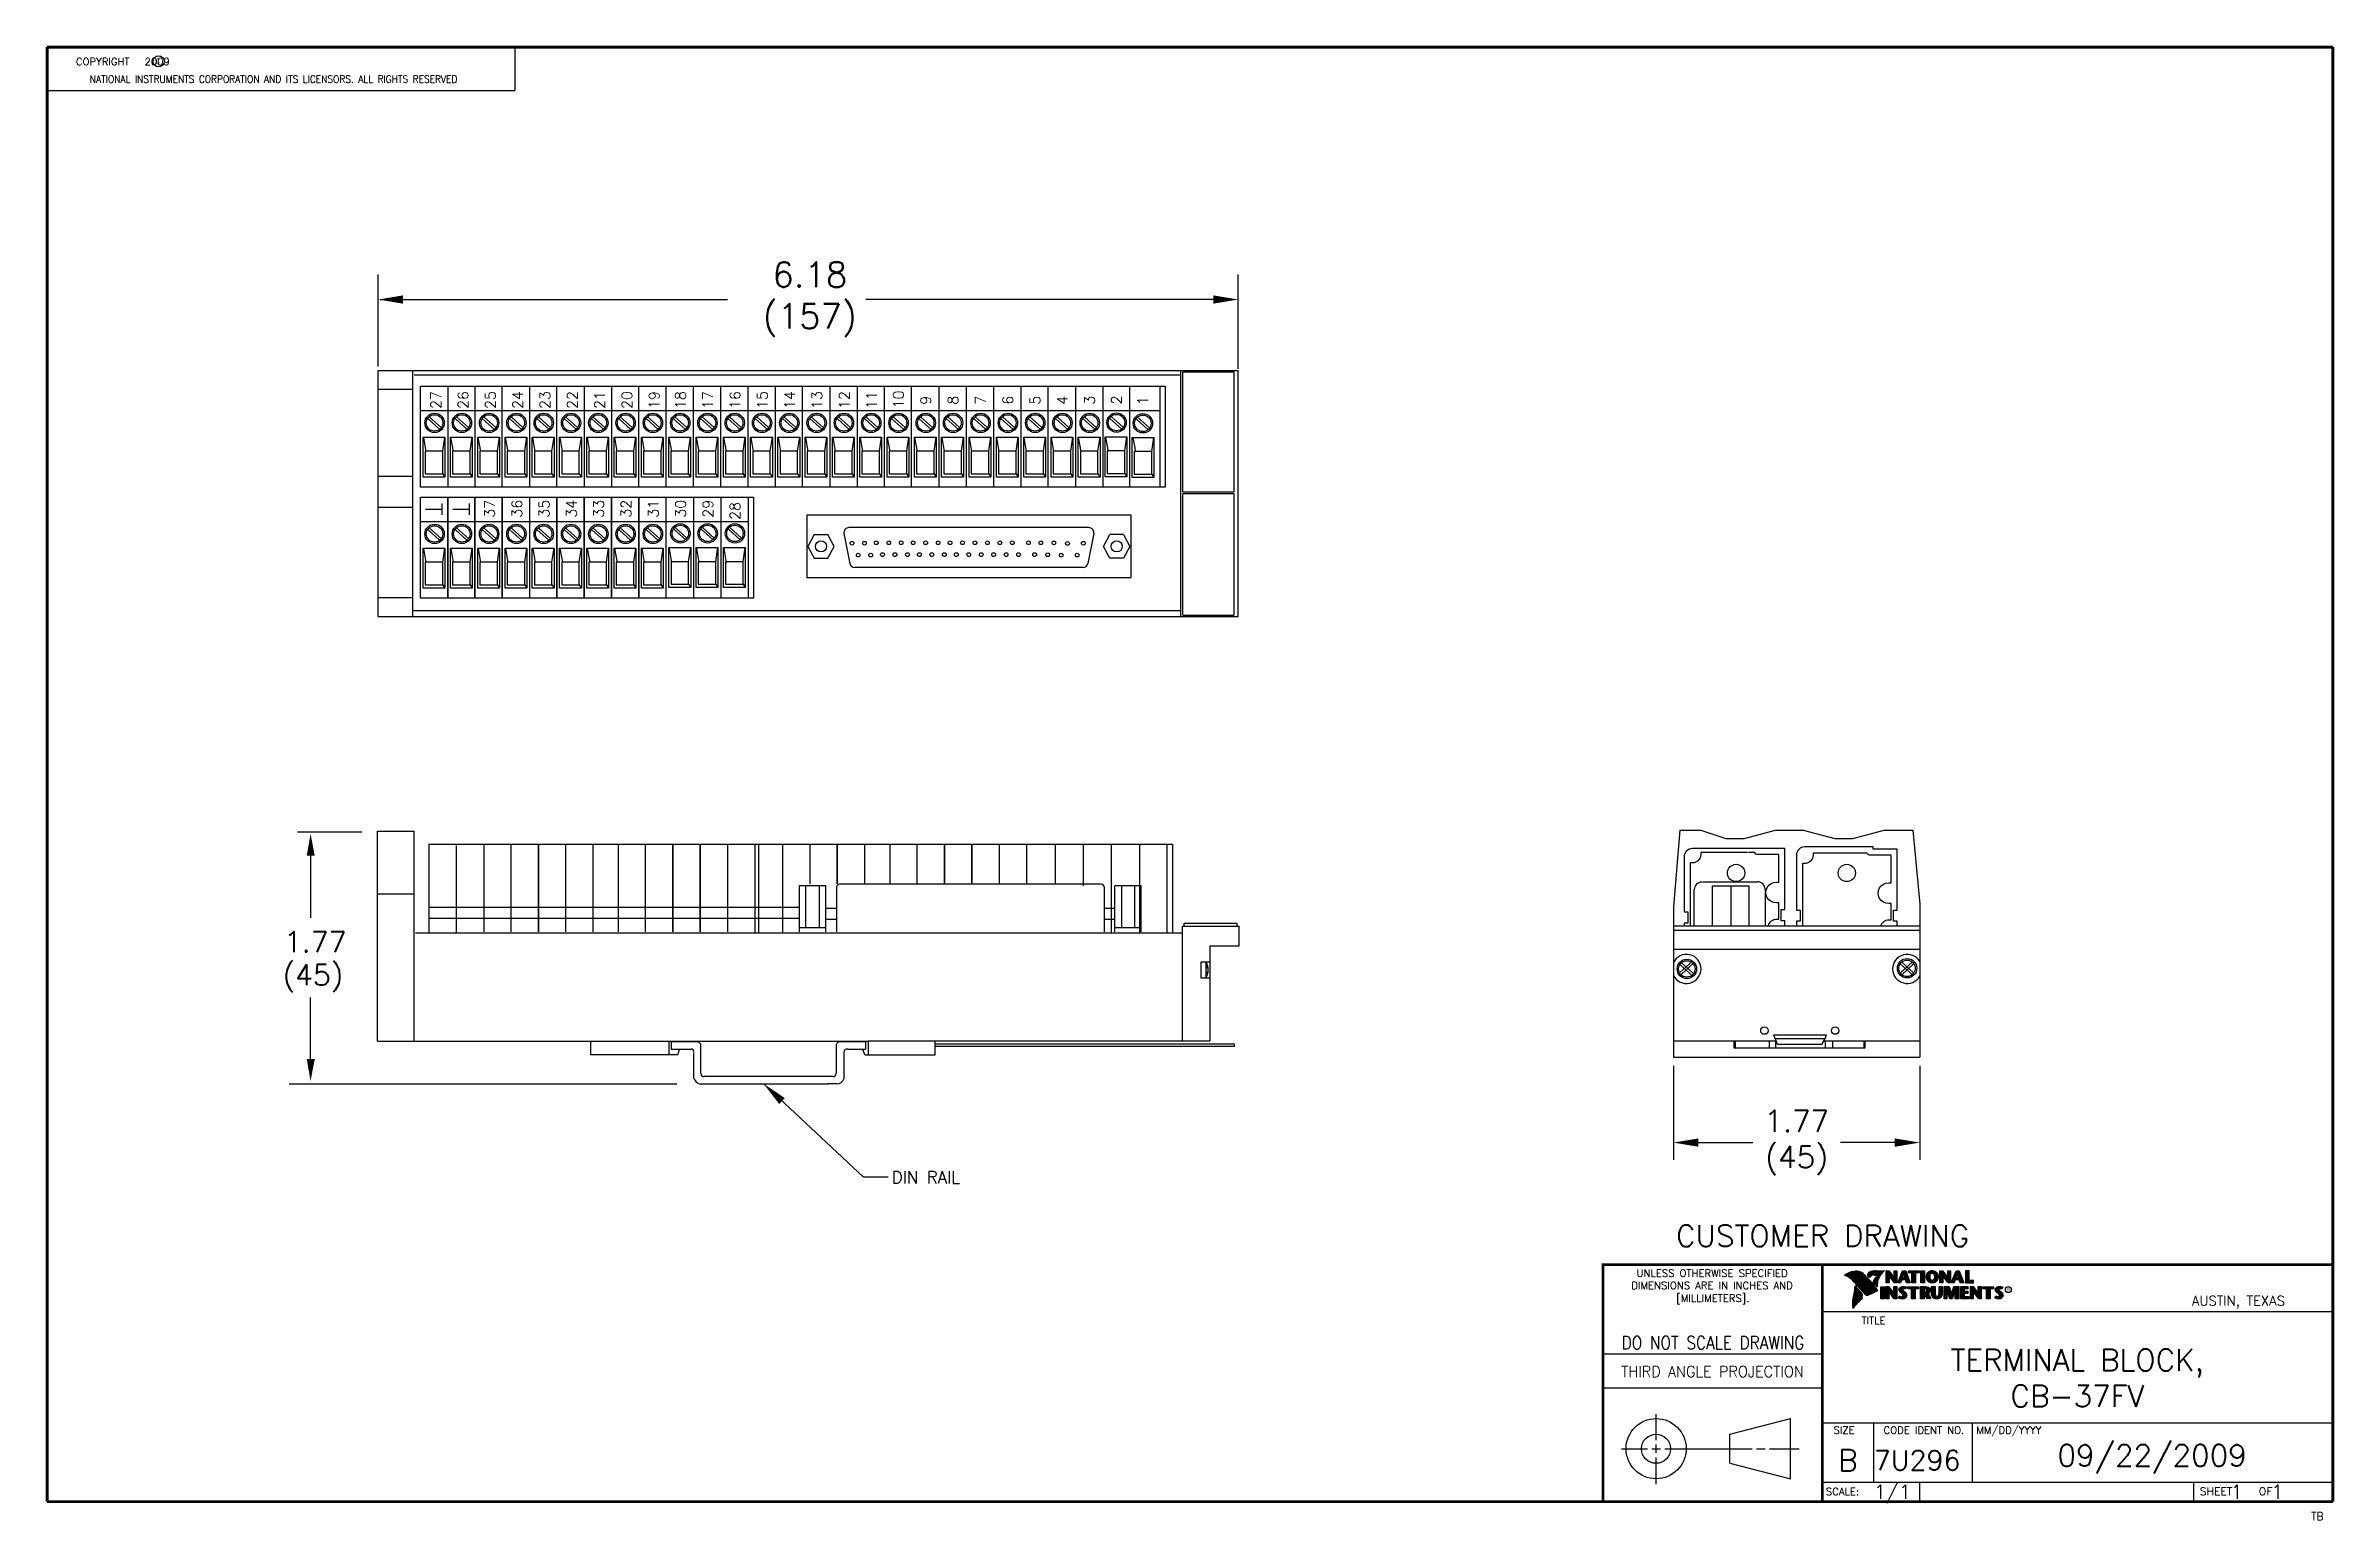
# Model space of a CAD drawing. Header units: inches. Extents: x 0 to 16.5, y 0 to 10.6.
import ezdxf
from ezdxf.enums import TextEntityAlignment as Align

# ---------------------------------------------------------------- set-up
doc = ezdxf.new("R2010")
doc.units = ezdxf.units.IN
doc.header["$MEASUREMENT"] = 0
doc.header["$PDMODE"] = 3
for name, color, linetype in [('3', 3, 'Continuous'), ('5', 5, 'Continuous'), ('6', 6, 'Continuous'), ('ASSEMBLY', 2, 'Continuous'), ('HOUSING', 3, 'Continuous')]:
    doc.layers.add(name, color=color, linetype=linetype)
doc.styles.add('ROMANS', font='romans.shx')
doc.dimstyles.get("Standard").update_dxf_attribs({"dimtxt": 0.15625, "dimasz": 0.18, "dimexe": 0.125, "dimexo": 0.0625, "dimgap": 0.09, "dimtad": 0, "dimtih": 1, "dimtoh": 1, "dimdec": 3, "dimzin": 4, "dimdsep": 46, "dimtxsty": 'ROMANS', "dimcen": 0.0625, "dimclrd": 256, "dimclre": 256, "dimclrt": 3, "dimadec": 0, "dimazin": 1, "dimtfac": 1, "dimtdec": 3, "dimtofl": 0, "dimtmove": 0, "dimatfit": 1, "dimfxl": 1, "dimtolj": 1, "dimtzin": 0, "dimlwd": -1, "dimlwe": -1, "dimarcsym": 0})

msp = doc.modelspace()

# ---------------------------------------------------------------- texts
at = {"color": 2, "linetype": 'Continuous', "style": 'ROMANS', "width": 0.9}
msp.add_text('NATIONAL INSTRUMENTS CORPORATION AND ITS LICENSORS. ALL RIGHTS RESERVED', height=0.053, dxfattribs=at).set_placement((0.3183, 10.3763))
at = {"color": 2, "linetype": 'Continuous', "width": 0.8}
msp.add_text('c', height=0.053, dxfattribs=at).set_placement((0.7942, 10.511))
at = {"style": 'ROMANS'}
for s, p in [('27', (2.8534, 8.0213)), ('26', (3.0504, 8.0213)), ('25', (3.2474, 8.0213)), ('24', (3.4444, 8.0213)), ('23', (3.6414, 8.0213)), ('22', (3.8384, 8.0213)), ('21', (4.0354, 8.0213)), ('20', (4.2324, 8.0213)), ('19', (4.4294, 8.0213)), ('18', (4.6196, 8.0213)), ('17', (4.8166, 8.0213)), ('16', (5.0136, 8.0213)), ('15', (5.2106, 8.0213)), ('14', (5.4076, 8.0213)), ('13', (5.6046, 8.0213)), ('12', (5.8016, 8.0213)), ('11', (5.9986, 8.0213)), ('10', (6.1929, 8.0259)), ('9', (6.3899, 8.0523)), ('8', (6.5869, 8.0523)), ('7', (6.7853, 8.0523)), ('6', (6.9823, 8.0523)), ('5', (7.1793, 8.0523)), ('4', (7.3763, 8.0523)), ('3', (7.5733, 8.0523)), ('2', (7.7667, 8.0548)), ('1', (7.9572, 8.0493)), ('37', (3.2415, 7.2368)), ('36', (3.4385, 7.2368)), ('35', (3.6355, 7.2368)), ('34', (3.8325, 7.2368)), ('33', (4.0295, 7.2368)), ('32', (4.2265, 7.2368)), ('31', (4.4235, 7.2368)), ('30', (4.6205, 7.2368)), ('29', (4.8175, 7.2368)), ('28', (5.0132, 7.2211))]:
    msp.add_text(s, height=0.075, rotation=90, dxfattribs=at).set_placement(p)
at = {"color": 0, "linetype": 'ByBlock', "style": 'ROMANS'}
for s, p in [('1.77', (1.9449, 4.1758)), ('(45)', (1.9282, 3.9254))]:
    msp.add_text(s, height=0.15, dxfattribs=at).set_placement(p, align=Align.MIDDLE)
at = {"style": 'ROMANS'}
msp.add_text('DIN RAIL', height=0.08789, dxfattribs=at).set_placement((6.1063, 2.4757), align=Align.MIDDLE_LEFT)
at = {"color": 7, "linetype": 'Continuous', "style": 'ROMANS'}
for s, height, p in [('CUSTOMER DRAWING', 0.15625, (12.8268, 1.9748)), ('B', 0.1562, (13.0097, 0.3545))]:
    msp.add_text(s, height=height, dxfattribs=at).set_placement(p, align=Align.CENTER)
at = {"color": 2, "linetype": 'Continuous', "style": 'ROMANS'}
for s, p in [('DIMENSIONS ARE IN INCHES AND', (12.0288, 1.6679)), ('UNLESS OTHERWISE SPECIFIED', (12.0288, 1.7566)), ('[MILLIMETERS].', (12.0346, 1.5762)), ('CODE IDENT NO.', (13.5578, 0.6241))]:
    msp.add_text(s, height=0.053254, dxfattribs=at).set_placement(p, align=Align.CENTER)
at = {"color": 2, "linetype": 'Continuous'}
msp.add_text('R', height=0.0217, dxfattribs=at).set_placement((14.1571, 1.6529))
at = {"color": 2, "linetype": 'Continuous', "style": 'ROMANS'}
for s, height, p in [('AUSTIN, TEXAS', 0.069617, (15.4927, 1.5491)), ('TITLE', 0.05325, (13.1074, 1.4143)), ('SIZE', 0.05325, (12.9051, 0.6241)), ('MM/DD/YYYY', 0.05325, (13.9365, 0.6241)), ('SCALE:', 0.05325, (12.8504, 0.1799)), ('SHEET    OF', 0.057262, (15.5492, 0.1799))]:
    msp.add_text(s, height=height, dxfattribs=at).set_placement(p)
at = {"color": 7, "linetype": 'Continuous', "style": 'ROMANS', "width": 0.85}
msp.add_text('DO NOT SCALE DRAWING', height=0.095, dxfattribs=at).set_placement((12.0354, 1.2339), align=Align.CENTER)
at = {"color": 2, "linetype": 'Continuous', "style": 'ROMANS', "width": 0.95}
msp.add_text('THIRD ANGLE PROJECTION', height=0.08, dxfattribs=at).set_placement((12.0313, 1.0331), align=Align.CENTER)
at = {"color": 7, "linetype": 'Continuous', "style": 'ROMANS'}
msp.add_text('7U296', height=0.14316, dxfattribs=at).set_placement((13.1963, 0.3612))
msp.add_text('1/1', height=0.1, dxfattribs=at).set_placement((13.4625, 0.1552), align=Align.RIGHT)
at = {"color": 2, "linetype": 'Continuous', "style": 'ROMANS'}
msp.add_text('TB', height=0.05726, dxfattribs=at).set_placement((16.4437, 0), align=Align.RIGHT)
at = {"color": 2, "linetype": 'Continuous', "insert": (0.0725, 10.5551), "char_height": 0.053, "width": 1.068796, "attachment_point": 1, "style": 'ROMANS'}
msp.add_mtext('    COPYRIGHT   2009', dxfattribs=at)
at = {"color": 0, "linetype": 'ByBlock', "insert": (5.5156, 8.8115), "char_height": 0.18, "attachment_point": 5, "style": 'ROMANS'}
msp.add_mtext('\\A1;6.18\\P(157)', dxfattribs=at)
at = {"color": 7, "linetype": 'Continuous', "style": 'ROMANS'}
for s, insert, char_height, width, attachment_point in [('TERMINAL BLOCK,\\PCB-37FV', (14.6652, 1.235), 0.15625, 3.679717, 2), ('09/22/2009 ', (15.2055, 0.5455), 0.15625, 1.375, 2), ('   1   1', (15.5675, 0.2552), 0.1, 1.255875, 1)]:
    msp.add_mtext(s, dxfattribs=dict(at, insert=insert, char_height=char_height, width=width, attachment_point=attachment_point))

# ---------------------------------------------------------------- blocks, each defined once
blk = doc.blocks.new('*D7')
for p, q in [((11.75, 3.28), (11.75, 2.601)), ((13.528, 3.28), (13.528, 2.601)), ((11.93, 2.726), (12.322, 2.726)), ((13.348, 2.726), (12.956, 2.726))]:
    blk.add_line(p, q)
for points in [[(11.93, 2.756), (11.93, 2.696), (11.75, 2.726)], [(13.348, 2.756), (13.348, 2.696), (13.528, 2.726)]]:
    blk.add_solid(points)
at = {"layer": 'DEFPOINTS', "color": 0}
for p in [(11.75, 3.343), (13.528, 3.343), (13.528, 2.726)]:
    blk.add_point(p, dxfattribs=at)
at = {"color": 3, "insert": (12.639, 2.726), "char_height": 0.1562, "attachment_point": 5, "style": 'ROMANS'}
blk.add_mtext('\\A1;1.77\\P(45)', dxfattribs=at)

# ---------------------------------------------------------------- dimensions: what is measured, and where the dimension line sits
dim = msp.add_linear_dim(base=(13.5278, 2.7263), p1=(11.75, 3.3429), p2=(13.5278, 3.3429), text='1.77\\P(45)', dimstyle='Standard')
dim.commit()
dim.dimension.update_dxf_attribs({"geometry": '*D7', "text_midpoint": (12.6389, 2.7263)})

# ---------------------------------------------------------------- linework, layer by layer
at = {"color": 2, "linetype": 'Continuous'}
for p, q in [((0.01, 10.6332), (3.385, 10.6332)), ((0.01, 10.6332), (0.01, 10.3202)), ((3.385, 10.6332), (3.385, 10.3202)), ((0.01, 10.3202), (3.385, 10.3202)), ((12.8252, 1.8442), (16.505, 1.8442)), ((12.8252, 1.8442), (12.8252, 0.1352)), ((16.505, 1.8442), (16.505, 0.1352)), ((12.9911, 1.768), (12.9911, 1.7695)), ((12.9947, 1.7668), (12.9947, 1.7718)), ((12.9982, 1.7654), (12.9982, 1.774)), ((13.0018, 1.7639), (13.0018, 1.7761)), ((13.0053, 1.7622), (13.0053, 1.7781)), ((13.0089, 1.7604), (13.0089, 1.78)), ((13.0124, 1.7585), (13.0124, 1.7816)), ((13.016, 1.7565), (13.016, 1.7831)), ((13.0196, 1.7543), (13.0196, 1.7845)), ((13.0231, 1.7519), (13.0231, 1.7858)), ((13.0267, 1.7493), (13.0267, 1.787)), ((13.0302, 1.7466), (13.0302, 1.7881)), ((13.0338, 1.7437), (13.0338, 1.7892)), ((13.0373, 1.7405), (13.0373, 1.7902)), ((13.0409, 1.7371), (13.0409, 1.7911)), ((13.0444, 1.7334), (13.0444, 1.7919)), ((13.048, 1.7295), (13.048, 1.7928)), ((13.0515, 1.7256), (13.0515, 1.7935)), ((13.0551, 1.7217), (13.0551, 1.794)), ((13.0587, 1.7178), (13.0587, 1.7944)), ((13.1141, 1.6311), (13.061, 1.6914)), ((13.0622, 1.7138), (13.0622, 1.7947)), ((13.0622, 1.5544), (13.0622, 1.6675)), ((13.1115, 1.6301), (13.0633, 1.685)), ((13.0658, 1.7098), (13.0658, 1.7948)), ((13.0658, 1.5587), (13.0658, 1.6822)), ((13.0693, 1.7057), (13.0693, 1.7948)), ((13.0693, 1.5628), (13.0693, 1.6781)), ((13.0729, 1.7017), (13.0729, 1.7946)), ((13.0729, 1.5667), (13.0729, 1.6741)), ((13.0764, 1.6975), (13.0764, 1.7943)), ((13.0764, 1.5704), (13.0764, 1.67)), ((13.08, 1.6934), (13.08, 1.7938)), ((13.08, 1.574), (13.08, 1.666)), ((13.0835, 1.6892), (13.0835, 1.7932)), ((13.0835, 1.5774), (13.0835, 1.662)), ((13.0871, 1.685), (13.0871, 1.7925)), ((13.0871, 1.5807), (13.0871, 1.6579)), ((13.0906, 1.6808), (13.0906, 1.7918)), ((13.0906, 1.5839), (13.0906, 1.6539)), ((13.0942, 1.6766), (13.0942, 1.7909)), ((13.0978, 1.6725), (13.0978, 1.7898)), ((13.1013, 1.6684), (13.1013, 1.7884)), ((13.1049, 1.6643), (13.1049, 1.7868)), ((13.1084, 1.6603), (13.1084, 1.7849)), ((13.112, 1.6563), (13.112, 1.7827)), ((13.1155, 1.6524), (13.1155, 1.7801)), ((13.1191, 1.6485), (13.1191, 1.7772)), ((13.1226, 1.6447), (13.1226, 1.7738)), ((13.1262, 1.6409), (13.1262, 1.7699)), ((13.1297, 1.6372), (13.1297, 1.7662)), ((13.1333, 1.6334), (13.1333, 1.7624)), ((13.1369, 1.6302), (13.1369, 1.7587)), ((13.1404, 1.6276), (13.1404, 1.755)), ((13.144, 1.6259), (13.144, 1.7512)), ((13.1475, 1.6256), (13.1475, 1.7475)), ((13.1622, 1.7526), (13.1501, 1.7668)), ((13.1511, 1.6264), (13.1511, 1.7437)), ((13.1629, 1.7557), (13.1527, 1.7676)), ((13.1546, 1.7654), (13.1546, 1.7745)), ((13.1546, 1.628), (13.1546, 1.7399)), ((13.1582, 1.7612), (13.1582, 1.7808)), ((13.1582, 1.6294), (13.1582, 1.7362)), ((13.1617, 1.757), (13.1617, 1.7848)), ((13.1617, 1.6309), (13.1617, 1.7321)), ((13.1653, 1.7569), (13.1653, 1.7875)), ((13.1653, 1.6324), (13.1653, 1.7278)), ((13.1688, 1.7591), (13.1688, 1.7896)), ((13.1688, 1.634), (13.1688, 1.7235)), ((13.1724, 1.7616), (13.1724, 1.7914)), ((13.1724, 1.6355), (13.1724, 1.7192)), ((13.1759, 1.7647), (13.1759, 1.7928)), ((13.1759, 1.6371), (13.1759, 1.7149)), ((13.1795, 1.7683), (13.1795, 1.794)), ((13.1795, 1.6387), (13.1795, 1.7106)), ((13.1831, 1.771), (13.1831, 1.7949)), ((13.1831, 1.6404), (13.1831, 1.7062)), ((13.1866, 1.7729), (13.1866, 1.7956)), ((13.1866, 1.642), (13.1866, 1.7019)), ((13.1902, 1.7741), (13.1902, 1.7961)), ((13.1902, 1.6437), (13.1902, 1.6976)), ((13.2014, 1.7075), (13.1919, 1.7183)), ((13.1937, 1.7744), (13.1937, 1.7966)), ((13.1937, 1.6454), (13.1937, 1.6933)), ((13.2033, 1.7091), (13.1949, 1.7187)), ((13.1973, 1.7737), (13.1973, 1.797)), ((13.1973, 1.716), (13.1973, 1.7237)), ((13.1973, 1.6472), (13.1973, 1.689)), ((13.2008, 1.7726), (13.2008, 1.7974)), ((13.2008, 1.7119), (13.2008, 1.7319)), ((13.2008, 1.649), (13.2008, 1.6847)), ((13.2044, 1.7719), (13.2044, 1.7977)), ((13.2044, 1.7077), (13.2044, 1.7412)), ((13.2044, 1.6508), (13.2044, 1.6804)), ((13.2079, 1.7715), (13.2079, 1.798)), ((13.2079, 1.7035), (13.2079, 1.7476)), ((13.2079, 1.6526), (13.2079, 1.6761)), ((13.2115, 1.7713), (13.2115, 1.7982)), ((13.2115, 1.6993), (13.2115, 1.751)), ((13.2115, 1.6544), (13.2115, 1.6718)), ((13.2129, 1.8008), (13.2732, 1.8017)), ((13.213, 1.7983), (13.2667, 1.7991)), ((13.215, 1.7711), (13.215, 1.7983)), ((13.215, 1.6953), (13.215, 1.7527)), ((13.215, 1.6563), (13.215, 1.6675)), ((13.2186, 1.7711), (13.2186, 1.7984)), ((13.2186, 1.7049), (13.2186, 1.7536)), ((13.2209, 1.6852), (13.2186, 1.6877)), ((13.2186, 1.6583), (13.2186, 1.6632)), ((13.2222, 1.7704), (13.2222, 1.7984)), ((13.2222, 1.7282), (13.2222, 1.7542)), ((13.2257, 1.7681), (13.2257, 1.7985)), ((13.2257, 1.7382), (13.2257, 1.7544)), ((13.2293, 1.7467), (13.2293, 1.7985)), ((13.2328, 1.754), (13.2328, 1.7986)), ((13.2364, 1.7606), (13.2364, 1.7986)), ((13.2399, 1.7665), (13.2399, 1.7987)), ((13.2435, 1.7719), (13.2435, 1.7987)), ((13.2465, 1.6859), (13.2728, 1.6859)), ((13.2465, 1.5987), (13.2465, 1.6859)), ((13.247, 1.7769), (13.247, 1.7988)), ((13.249, 1.6834), (13.2703, 1.6834)), ((13.249, 1.6012), (13.249, 1.6834)), ((13.2506, 1.7816), (13.2506, 1.7989)), ((13.2514, 1.6012), (13.2514, 1.6834)), ((13.2541, 1.7859), (13.2541, 1.7989)), ((13.2549, 1.6012), (13.2549, 1.6834)), ((13.2577, 1.7899), (13.2577, 1.799)), ((13.2583, 1.6012), (13.2583, 1.6834)), ((13.2613, 1.7937), (13.2613, 1.799)), ((13.2618, 1.6012), (13.2618, 1.6834)), ((13.2653, 1.6012), (13.2653, 1.6834)), ((13.2688, 1.6012), (13.2688, 1.6834)), ((13.2703, 1.6834), (13.2703, 1.6012)), ((13.2728, 1.6859), (13.2728, 1.5987)), ((13.2841, 1.686), (13.3032, 1.686)), ((13.2841, 1.5987), (13.2841, 1.686)), ((13.2861, 1.8009), (13.3051, 1.8009)), ((13.2861, 1.7136), (13.2861, 1.8009)), ((13.3066, 1.7136), (13.2861, 1.7136)), ((13.2866, 1.6835), (13.3019, 1.6835)), ((13.2866, 1.6012), (13.2866, 1.6835)), ((13.2886, 1.7984), (13.3039, 1.7984)), ((13.2886, 1.7161), (13.2886, 1.7984)), ((13.3041, 1.7161), (13.2886, 1.7161)), ((13.2896, 1.6012), (13.2896, 1.6835)), ((13.2931, 1.6012), (13.2931, 1.6835)), ((13.2932, 1.7161), (13.2932, 1.7984)), ((13.2966, 1.6012), (13.2966, 1.6835)), ((13.2967, 1.7161), (13.2967, 1.7984)), ((13.3001, 1.6012), (13.3001, 1.6835)), ((13.3002, 1.7161), (13.3002, 1.7984)), ((13.3019, 1.6835), (13.3434, 1.6287)), ((13.3453, 1.6012), (13.3021, 1.6574)), ((13.3021, 1.6574), (13.3021, 1.6012)), ((13.3032, 1.686), (13.3409, 1.6362)), ((13.3035, 1.6555), (13.3035, 1.6813)), ((13.3041, 1.7723), (13.3037, 1.7984)), ((13.3039, 1.7984), (13.3454, 1.7436)), ((13.3473, 1.7161), (13.3041, 1.7723)), ((13.3041, 1.7723), (13.3041, 1.7161)), ((13.3051, 1.8009), (13.3429, 1.7511)), ((13.346, 1.7136), (13.3066, 1.7648)), ((13.3066, 1.7648), (13.3066, 1.7136)), ((13.307, 1.651), (13.307, 1.6767)), ((13.3071, 1.7683), (13.3071, 1.7941)), ((13.3105, 1.6465), (13.3105, 1.6722)), ((13.3106, 1.7638), (13.3106, 1.7895)), ((13.314, 1.642), (13.314, 1.6676)), ((13.3141, 1.7593), (13.3141, 1.7849)), ((13.3174, 1.6374), (13.3174, 1.663)), ((13.3176, 1.7547), (13.3176, 1.7803)), ((13.3209, 1.6329), (13.3209, 1.6584)), ((13.321, 1.7502), (13.321, 1.7758)), ((13.3244, 1.6284), (13.3244, 1.6538)), ((13.3245, 1.7457), (13.3245, 1.7712)), ((13.328, 1.7412), (13.328, 1.7666)), ((13.3315, 1.7367), (13.3315, 1.762)), ((13.335, 1.7322), (13.335, 1.7574)), ((13.3384, 1.7276), (13.3384, 1.7528)), ((13.3409, 1.686), (13.3616, 1.686)), ((13.3409, 1.6362), (13.3409, 1.686)), ((13.3419, 1.7231), (13.3419, 1.7483)), ((13.3429, 1.8009), (13.3636, 1.8009)), ((13.3429, 1.7511), (13.3429, 1.8009)), ((13.3434, 1.6835), (13.3591, 1.6835)), ((13.3434, 1.6287), (13.3434, 1.6835)), ((13.3452, 1.6012), (13.3452, 1.6835)), ((13.3454, 1.7984), (13.3611, 1.7984)), ((13.3454, 1.7436), (13.3454, 1.7984)), ((13.3454, 1.7186), (13.3454, 1.7436)), ((13.3636, 1.7136), (13.346, 1.7136)), ((13.3611, 1.7161), (13.3473, 1.7161)), ((13.3487, 1.6012), (13.3487, 1.6835)), ((13.3489, 1.7161), (13.3489, 1.7984)), ((13.3522, 1.6012), (13.3522, 1.6835)), ((13.3523, 1.7161), (13.3523, 1.7984)), ((13.3557, 1.6012), (13.3557, 1.6835)), ((13.3558, 1.7161), (13.3558, 1.7984)), ((13.3591, 1.6835), (13.3591, 1.6012)), ((13.3593, 1.7161), (13.3593, 1.7984)), ((13.3611, 1.7984), (13.3611, 1.7161)), ((13.3616, 1.686), (13.3616, 1.5987)), ((13.3636, 1.8009), (13.3636, 1.7136)), ((13.3688, 1.7136), (13.4044, 1.8009)), ((13.3894, 1.7136), (13.3688, 1.7136)), ((13.3725, 1.7162), (13.4061, 1.7983)), ((13.3877, 1.7162), (13.3725, 1.7162)), ((13.3767, 1.7162), (13.3767, 1.7263)), ((13.378, 1.664), (13.3795, 1.6715)), ((13.3786, 1.6583), (13.378, 1.664)), ((13.3806, 1.6532), (13.3786, 1.6583)), ((13.3795, 1.6715), (13.3842, 1.6783)), ((13.3801, 1.7162), (13.3801, 1.7348)), ((13.3806, 1.6638), (13.3819, 1.6705)), ((13.3811, 1.6589), (13.3806, 1.6638)), ((13.3833, 1.6493), (13.3806, 1.6532)), ((13.3828, 1.6543), (13.3811, 1.6589)), ((13.3819, 1.6705), (13.386, 1.6766)), ((13.3852, 1.6509), (13.3828, 1.6543)), ((13.3835, 1.6526), (13.3835, 1.6728)), ((13.3836, 1.7162), (13.3836, 1.7433)), ((13.3842, 1.6783), (13.3903, 1.6828)), ((13.386, 1.6766), (13.3915, 1.6806)), ((13.3869, 1.6492), (13.3869, 1.6772)), ((13.3871, 1.7162), (13.3871, 1.7518)), ((13.3961, 1.737), (13.3877, 1.7162)), ((13.3978, 1.7345), (13.3894, 1.7136)), ((13.3903, 1.6828), (13.399, 1.6863)), ((13.3904, 1.6457), (13.3904, 1.6798)), ((13.3906, 1.7233), (13.3906, 1.7603)), ((13.3915, 1.6806), (13.3996, 1.6838)), ((13.3939, 1.6428), (13.3939, 1.6815)), ((13.394, 1.7319), (13.394, 1.7688)), ((13.4265, 1.737), (13.3961, 1.737)), ((13.3974, 1.6399), (13.3974, 1.6829)), ((13.3975, 1.737), (13.3975, 1.7773)), ((13.4247, 1.7345), (13.3978, 1.7345)), ((13.3988, 1.7458), (13.41, 1.782)), ((13.4239, 1.7458), (13.3988, 1.7458)), ((13.399, 1.6863), (13.4086, 1.6873)), ((13.3996, 1.6838), (13.4087, 1.6848)), ((13.4018, 1.6681), (13.4008, 1.684)), ((13.4008, 1.637), (13.4015, 1.6656)), ((13.401, 1.7527), (13.401, 1.7858)), ((13.401, 1.737), (13.401, 1.7458)), ((13.4018, 1.6681), (13.4015, 1.6656)), ((13.4015, 1.6656), (13.4024, 1.6619)), ((13.4034, 1.6707), (13.4018, 1.6681)), ((13.4023, 1.7483), (13.4119, 1.7794)), ((13.4206, 1.7483), (13.4023, 1.7483)), ((13.4024, 1.6619), (13.406, 1.6574)), ((13.4058, 1.6724), (13.4034, 1.6707)), ((13.4043, 1.6673), (13.4041, 1.6658)), ((13.4041, 1.6658), (13.4047, 1.6631)), ((13.4043, 1.6713), (13.4043, 1.6843)), ((13.4053, 1.6689), (13.4043, 1.6673)), ((13.4043, 1.6337), (13.4043, 1.6595)), ((13.4044, 1.8009), (13.4264, 1.8009)), ((13.4045, 1.764), (13.4045, 1.7943)), ((13.4045, 1.737), (13.4045, 1.7458)), ((13.4047, 1.6631), (13.4079, 1.6592)), ((13.407, 1.6701), (13.4053, 1.6689)), ((13.409, 1.6733), (13.4058, 1.6724)), ((13.406, 1.6574), (13.4177, 1.6477)), ((13.4061, 1.7983), (13.4247, 1.7983)), ((13.4095, 1.6709), (13.407, 1.6701)), ((13.4078, 1.673), (13.4078, 1.6847)), ((13.4078, 1.6294), (13.4078, 1.6559)), ((13.4079, 1.7752), (13.4079, 1.7983)), ((13.4079, 1.737), (13.4079, 1.7458)), ((13.4079, 1.6592), (13.4194, 1.6496)), ((13.4086, 1.6873), (13.4151, 1.6869)), ((13.4087, 1.6848), (13.4147, 1.6844)), ((13.4121, 1.6737), (13.409, 1.6733)), ((13.4122, 1.6712), (13.4095, 1.6709)), ((13.41, 1.782), (13.4141, 1.782)), ((13.4113, 1.6736), (13.4113, 1.6846)), ((13.4113, 1.6011), (13.4113, 1.653)), ((13.4114, 1.782), (13.4114, 1.7983)), ((13.4114, 1.737), (13.4114, 1.7458)), ((13.4119, 1.7794), (13.4121, 1.7794)), ((13.4121, 1.7794), (13.4206, 1.7483)), ((13.4154, 1.6735), (13.4121, 1.6737)), ((13.4151, 1.671), (13.4122, 1.6712)), ((13.4141, 1.782), (13.4239, 1.7458)), ((13.4147, 1.6844), (13.4214, 1.683)), ((13.4147, 1.6735), (13.4147, 1.6844)), ((13.4149, 1.7789), (13.4149, 1.7983)), ((13.4149, 1.737), (13.4149, 1.7458)), ((13.4151, 1.6869), (13.4221, 1.6854)), ((13.4196, 1.6701), (13.4151, 1.671)), ((13.4202, 1.6726), (13.4154, 1.6735)), ((13.4182, 1.6729), (13.4182, 1.6836)), ((13.4184, 1.7662), (13.4184, 1.7983)), ((13.4184, 1.737), (13.4184, 1.7458)), ((13.422, 1.6694), (13.4196, 1.6701)), ((13.423, 1.6717), (13.4202, 1.6726)), ((13.4214, 1.683), (13.4255, 1.6815)), ((13.4217, 1.6721), (13.4217, 1.6829)), ((13.4218, 1.7534), (13.4218, 1.7983)), ((13.4218, 1.737), (13.4218, 1.7458)), ((13.4244, 1.6679), (13.422, 1.6694)), ((13.4221, 1.6854), (13.4265, 1.6839)), ((13.4233, 1.6715), (13.423, 1.6717)), ((13.4278, 1.6805), (13.4233, 1.6715)), ((13.4313, 1.6816), (13.4244, 1.6679)), ((13.4247, 1.7983), (13.4559, 1.7162)), ((13.4317, 1.7136), (13.4247, 1.7345)), ((13.4252, 1.6751), (13.4252, 1.6817)), ((13.4253, 1.737), (13.4253, 1.7966)), ((13.4255, 1.6815), (13.4278, 1.6805)), ((13.4264, 1.8009), (13.4595, 1.7136)), ((13.4335, 1.7162), (13.4265, 1.737)), ((13.4265, 1.6839), (13.4313, 1.6816)), ((13.4288, 1.7301), (13.4288, 1.7875)), ((13.4595, 1.7136), (13.4317, 1.7136)), ((13.4323, 1.7198), (13.4323, 1.7783)), ((13.4559, 1.7162), (13.4335, 1.7162)), ((13.4357, 1.7162), (13.4357, 1.7692)), ((13.4392, 1.7162), (13.4392, 1.76)), ((13.4422, 1.6859), (13.519, 1.6859)), ((13.4422, 1.6696), (13.4422, 1.6859)), ((13.4674, 1.6696), (13.4422, 1.6696)), ((13.4427, 1.7162), (13.4427, 1.7509)), ((13.4447, 1.6834), (13.5165, 1.6834)), ((13.4447, 1.6722), (13.4447, 1.6834)), ((13.4699, 1.6722), (13.4447, 1.6722)), ((13.4462, 1.7162), (13.4462, 1.7417)), ((13.4466, 1.8009), (13.5234, 1.8009)), ((13.4466, 1.7846), (13.4466, 1.8009)), ((13.4718, 1.7846), (13.4466, 1.7846)), ((13.4491, 1.7983), (13.5209, 1.7983)), ((13.4491, 1.7871), (13.4491, 1.7983)), ((13.4743, 1.7871), (13.4491, 1.7871)), ((13.4495, 1.6722), (13.4495, 1.6834)), ((13.4496, 1.7162), (13.4496, 1.7326)), ((13.453, 1.6722), (13.453, 1.6834)), ((13.4531, 1.7871), (13.4531, 1.7983)), ((13.4531, 1.7162), (13.4531, 1.7234)), ((13.4564, 1.6722), (13.4564, 1.6834)), ((13.4566, 1.7871), (13.4566, 1.7983)), ((13.4599, 1.6722), (13.4599, 1.6834)), ((13.4601, 1.7871), (13.4601, 1.7983)), ((13.4634, 1.6722), (13.4634, 1.6834)), ((13.4635, 1.7871), (13.4635, 1.7983)), ((13.4669, 1.6722), (13.4669, 1.6834)), ((13.467, 1.7871), (13.467, 1.7983)), ((13.4674, 1.5987), (13.4674, 1.6696)), ((13.4699, 1.6722), (13.4703, 1.6834)), ((13.4699, 1.6012), (13.4699, 1.6722)), ((13.4705, 1.7871), (13.4705, 1.7983)), ((13.4718, 1.7136), (13.4718, 1.7846)), ((13.4982, 1.7136), (13.4718, 1.7136)), ((13.4738, 1.6012), (13.4738, 1.6834)), ((13.4743, 1.7871), (13.474, 1.7983)), ((13.4743, 1.7162), (13.4743, 1.7871)), ((13.4957, 1.7162), (13.4743, 1.7162)), ((13.4773, 1.6012), (13.4773, 1.6834)), ((13.4774, 1.7162), (13.4774, 1.7983)), ((13.4808, 1.6012), (13.4808, 1.6834)), ((13.4809, 1.7162), (13.4809, 1.7983)), ((13.4842, 1.6012), (13.4842, 1.6834)), ((13.4844, 1.7162), (13.4844, 1.7983)), ((13.4877, 1.6012), (13.4877, 1.6834)), ((13.4879, 1.7162), (13.4879, 1.7983)), ((13.4913, 1.6722), (13.4912, 1.6834)), ((13.4913, 1.7162), (13.4913, 1.7983)), ((13.5165, 1.6722), (13.4913, 1.6722)), ((13.4913, 1.6722), (13.4913, 1.6012)), ((13.519, 1.6696), (13.4938, 1.6696)), ((13.4938, 1.6696), (13.4938, 1.5987)), ((13.4947, 1.6722), (13.4947, 1.6834)), ((13.4957, 1.7871), (13.4948, 1.7983)), ((13.5209, 1.7871), (13.4957, 1.7871)), ((13.4957, 1.7871), (13.4957, 1.7162)), ((13.5234, 1.7846), (13.4982, 1.7846)), ((13.4982, 1.7846), (13.4982, 1.7136)), ((13.4982, 1.6722), (13.4982, 1.6834)), ((13.4983, 1.7871), (13.4983, 1.7983)), ((13.5016, 1.6722), (13.5016, 1.6834)), ((13.5018, 1.7871), (13.5018, 1.7983)), ((13.5051, 1.6722), (13.5051, 1.6834)), ((13.5052, 1.7871), (13.5052, 1.7983)), ((13.5086, 1.6722), (13.5086, 1.6834)), ((13.5087, 1.7871), (13.5087, 1.7983)), ((13.5121, 1.6722), (13.5121, 1.6834)), ((13.5122, 1.7871), (13.5122, 1.7983)), ((13.5157, 1.7871), (13.5157, 1.7983)), ((13.5165, 1.6834), (13.5165, 1.6722)), ((13.519, 1.6859), (13.519, 1.6696)), ((13.5191, 1.7871), (13.5191, 1.7983)), ((13.5209, 1.7983), (13.5209, 1.7871)), ((13.5234, 1.8009), (13.5234, 1.7846)), ((13.5323, 1.686), (13.5723, 1.686)), ((13.5323, 1.5987), (13.5323, 1.686)), ((13.5348, 1.6834), (13.5721, 1.6834)), ((13.5348, 1.6012), (13.5348, 1.6834)), ((13.5364, 1.6012), (13.5364, 1.6834)), ((13.5368, 1.8009), (13.5631, 1.8009)), ((13.5368, 1.7136), (13.5368, 1.8009)), ((13.5631, 1.7136), (13.5368, 1.7136)), ((13.5394, 1.7983), (13.5606, 1.7983)), ((13.5394, 1.7162), (13.5394, 1.7983)), ((13.5606, 1.7162), (13.5394, 1.7162)), ((13.5399, 1.6012), (13.5399, 1.6834)), ((13.5433, 1.6012), (13.5433, 1.6834)), ((13.5435, 1.7162), (13.5435, 1.7983)), ((13.5468, 1.6012), (13.5468, 1.6834)), ((13.547, 1.7162), (13.547, 1.7983)), ((13.5503, 1.6012), (13.5503, 1.6834)), ((13.5504, 1.7162), (13.5504, 1.7983)), ((13.5538, 1.6012), (13.5538, 1.6834)), ((13.5539, 1.7162), (13.5539, 1.7983)), ((13.5561, 1.6721), (13.5572, 1.6834)), ((13.5664, 1.6721), (13.5561, 1.6721)), ((13.5561, 1.6012), (13.5561, 1.6721)), ((13.5574, 1.7162), (13.5574, 1.7983)), ((13.5664, 1.6696), (13.5587, 1.6696)), ((13.5587, 1.6696), (13.5587, 1.6481)), ((13.5606, 1.7983), (13.5606, 1.7162)), ((13.5607, 1.6721), (13.5607, 1.6834)), ((13.5631, 1.8009), (13.5631, 1.7136)), ((13.5642, 1.6721), (13.5642, 1.6834)), ((13.5693, 1.6718), (13.5664, 1.6721)), ((13.569, 1.6692), (13.5664, 1.6696)), ((13.5677, 1.672), (13.5677, 1.6834)), ((13.5719, 1.6681), (13.569, 1.6692)), ((13.5728, 1.6705), (13.5693, 1.6718)), ((13.5711, 1.6711), (13.5711, 1.6834)), ((13.5744, 1.6665), (13.5719, 1.6681)), ((13.5721, 1.6834), (13.582, 1.6824)), ((13.5723, 1.686), (13.5826, 1.6849)), ((13.5764, 1.6682), (13.5728, 1.6705)), ((13.5729, 1.6505), (13.5748, 1.6526)), ((13.5761, 1.6626), (13.5744, 1.6665)), ((13.5746, 1.6693), (13.5746, 1.6832)), ((13.5748, 1.6526), (13.5761, 1.6555)), ((13.5754, 1.7599), (13.5755, 1.7617)), ((13.5754, 1.7581), (13.5754, 1.7599)), ((13.5754, 1.7562), (13.5754, 1.7581)), ((13.5755, 1.7544), (13.5754, 1.7562)), ((13.5755, 1.7617), (13.5757, 1.7635)), ((13.5757, 1.7525), (13.5755, 1.7544)), ((13.5757, 1.7635), (13.5759, 1.7653)), ((13.5759, 1.7507), (13.5757, 1.7525)), ((13.5759, 1.7653), (13.5761, 1.767)), ((13.5762, 1.7488), (13.5759, 1.7507)), ((13.5761, 1.767), (13.5765, 1.7688)), ((13.5766, 1.6589), (13.5761, 1.6626)), ((13.5761, 1.6555), (13.5766, 1.6589)), ((13.5766, 1.747), (13.5762, 1.7488)), ((13.5784, 1.6637), (13.5764, 1.6682)), ((13.5765, 1.7688), (13.5769, 1.7705)), ((13.577, 1.7453), (13.5766, 1.747)), ((13.5769, 1.7705), (13.5774, 1.7721)), ((13.5774, 1.7435), (13.577, 1.7453)), ((13.5772, 1.6516), (13.5786, 1.6552)), ((13.5774, 1.7721), (13.5779, 1.7737)), ((13.5779, 1.7418), (13.5774, 1.7435)), ((13.5779, 1.7737), (13.5785, 1.7753)), ((13.5779, 1.7598), (13.578, 1.7616)), ((13.5779, 1.7581), (13.5779, 1.7598)), ((13.578, 1.7563), (13.5779, 1.7581)), ((13.5785, 1.7401), (13.5779, 1.7418)), ((13.578, 1.7616), (13.5782, 1.7633)), ((13.5781, 1.7546), (13.578, 1.7563)), ((13.5782, 1.7528), (13.5781, 1.7546)), ((13.5784, 1.6637), (13.5781, 1.6828)), ((13.5782, 1.7633), (13.5784, 1.7649)), ((13.5784, 1.751), (13.5782, 1.7528)), ((13.5784, 1.7649), (13.5786, 1.7666)), ((13.5787, 1.7493), (13.5784, 1.751)), ((13.5791, 1.6592), (13.5784, 1.6637)), ((13.5785, 1.7753), (13.5791, 1.7768)), ((13.5791, 1.7385), (13.5785, 1.7401)), ((13.5786, 1.7666), (13.579, 1.7682)), ((13.5786, 1.6552), (13.5791, 1.6592)), ((13.5791, 1.7476), (13.5787, 1.7493)), ((13.579, 1.7682), (13.5793, 1.7698)), ((13.5791, 1.7768), (13.5798, 1.7783)), ((13.5794, 1.7459), (13.5791, 1.7476)), ((13.5798, 1.7369), (13.5791, 1.7385)), ((13.5793, 1.7698), (13.5798, 1.7714)), ((13.5799, 1.7442), (13.5794, 1.7459)), ((13.5798, 1.7783), (13.5806, 1.7797)), ((13.5798, 1.7714), (13.5803, 1.7729)), ((13.5805, 1.7354), (13.5798, 1.7369)), ((13.5804, 1.7426), (13.5799, 1.7442)), ((13.5803, 1.7729), (13.5808, 1.7743)), ((13.5809, 1.741), (13.5804, 1.7426)), ((13.5813, 1.7339), (13.5805, 1.7354)), ((13.5806, 1.7797), (13.5814, 1.7811)), ((13.5808, 1.7743), (13.5814, 1.7757)), ((13.5809, 1.741), (13.5808, 1.7743)), ((13.5815, 1.7395), (13.5809, 1.741)), ((13.5821, 1.7324), (13.5813, 1.7339)), ((13.5814, 1.7811), (13.5823, 1.7825)), ((13.5814, 1.7757), (13.5821, 1.7771)), ((13.5821, 1.738), (13.5815, 1.7395)), ((13.5816, 1.5998), (13.5816, 1.6825)), ((13.582, 1.6824), (13.5901, 1.6796)), ((13.5821, 1.7771), (13.5828, 1.7785)), ((13.5828, 1.7365), (13.5821, 1.738)), ((13.583, 1.731), (13.5821, 1.7324)), ((13.5823, 1.7825), (13.5832, 1.7839)), ((13.5826, 1.6849), (13.5913, 1.6819)), ((13.5828, 1.7785), (13.5836, 1.7798)), ((13.5835, 1.7351), (13.5828, 1.7365)), ((13.5839, 1.7296), (13.583, 1.731)), ((13.5832, 1.7839), (13.5843, 1.7852)), ((13.5843, 1.7337), (13.5835, 1.7351)), ((13.5836, 1.7798), (13.5844, 1.7811)), ((13.5849, 1.7283), (13.5839, 1.7296)), ((13.5843, 1.7852), (13.5853, 1.7865)), ((13.5843, 1.7337), (13.5844, 1.7811)), ((13.5851, 1.7324), (13.5843, 1.7337)), ((13.5844, 1.7811), (13.5853, 1.7824)), ((13.586, 1.727), (13.5849, 1.7283)), ((13.585, 1.6002), (13.585, 1.6814)), ((13.586, 1.7311), (13.5851, 1.7324)), ((13.5853, 1.7865), (13.5865, 1.7878)), ((13.5853, 1.7824), (13.5862, 1.7836)), ((13.5869, 1.7298), (13.586, 1.7311)), ((13.5871, 1.7257), (13.586, 1.727)), ((13.5862, 1.7836), (13.5873, 1.7849)), ((13.5865, 1.7878), (13.5876, 1.789)), ((13.5879, 1.7286), (13.5869, 1.7298)), ((13.5882, 1.7245), (13.5871, 1.7257)), ((13.5873, 1.7849), (13.5883, 1.7861)), ((13.5876, 1.789), (13.5888, 1.7902)), ((13.5879, 1.7286), (13.5883, 1.7861)), ((13.5889, 1.7274), (13.5879, 1.7286)), ((13.5894, 1.7234), (13.5882, 1.7245)), ((13.5883, 1.7861), (13.5894, 1.7873)), ((13.5885, 1.6406), (13.5885, 1.6802)), ((13.5888, 1.7902), (13.5901, 1.7914)), ((13.59, 1.7263), (13.5889, 1.7274)), ((13.5894, 1.7873), (13.5906, 1.7884)), ((13.5906, 1.7223), (13.5894, 1.7234)), ((13.5911, 1.7252), (13.59, 1.7263)), ((13.5901, 1.7914), (13.5914, 1.7924)), ((13.5901, 1.6796), (13.5956, 1.6753)), ((13.5906, 1.7884), (13.5918, 1.7895)), ((13.5919, 1.7213), (13.5906, 1.7223)), ((13.5911, 1.7252), (13.5918, 1.7895)), ((13.5923, 1.7242), (13.5911, 1.7252)), ((13.5913, 1.6819), (13.5975, 1.677)), ((13.5914, 1.7924), (13.5927, 1.7935)), ((13.5918, 1.7895), (13.593, 1.7905)), ((13.5932, 1.7203), (13.5919, 1.7213)), ((13.592, 1.6427), (13.592, 1.6781)), ((13.5935, 1.7232), (13.5923, 1.7242)), ((13.5927, 1.7935), (13.594, 1.7944)), ((13.593, 1.7905), (13.5942, 1.7914)), ((13.5946, 1.7193), (13.5932, 1.7203)), ((13.5947, 1.7223), (13.5935, 1.7232)), ((13.594, 1.7944), (13.5954, 1.7953)), ((13.5942, 1.7914), (13.5955, 1.7924)), ((13.596, 1.7185), (13.5946, 1.7193)), ((13.5947, 1.7223), (13.5955, 1.7924)), ((13.596, 1.7215), (13.5947, 1.7223)), ((13.5954, 1.7953), (13.5968, 1.7962)), ((13.5955, 1.7924), (13.5968, 1.7932)), ((13.5955, 1.6461), (13.5955, 1.6754)), ((13.5956, 1.6753), (13.5991, 1.6696)), ((13.5973, 1.7206), (13.596, 1.7215)), ((13.5974, 1.7176), (13.596, 1.7185)), ((13.5968, 1.7962), (13.5982, 1.7969)), ((13.5968, 1.7932), (13.5981, 1.794)), ((13.5986, 1.7199), (13.5973, 1.7206)), ((13.599, 1.7169), (13.5974, 1.7176)), ((13.5997, 1.6556), (13.5974, 1.65)), ((13.5975, 1.677), (13.6015, 1.6705)), ((13.5981, 1.794), (13.5994, 1.7947)), ((13.5986, 1.7199), (13.5981, 1.794)), ((13.5982, 1.7969), (13.5997, 1.7977)), ((13.6, 1.7192), (13.5986, 1.7199)), ((13.5989, 1.6537), (13.5989, 1.6699)), ((13.6005, 1.7162), (13.599, 1.7169)), ((13.5991, 1.6696), (13.6004, 1.6625)), ((13.5994, 1.7947), (13.6008, 1.7954)), ((13.5997, 1.7977), (13.6012, 1.7983)), ((13.5997, 1.7603), (13.5998, 1.7615)), ((13.5997, 1.7591), (13.5997, 1.7603)), ((13.5997, 1.7579), (13.5997, 1.7591)), ((13.5997, 1.7567), (13.5997, 1.7579)), ((13.5997, 1.7555), (13.5997, 1.7567)), ((13.5998, 1.7543), (13.5997, 1.7555)), ((13.6004, 1.6625), (13.5997, 1.6556)), ((13.6022, 1.655), (13.5997, 1.6489)), ((13.5998, 1.7615), (13.5999, 1.7626)), ((13.5999, 1.7531), (13.5998, 1.7543)), ((13.5999, 1.7626), (13.6, 1.7638)), ((13.6, 1.7519), (13.5999, 1.7531)), ((13.6, 1.7638), (13.6001, 1.7649)), ((13.6001, 1.7507), (13.6, 1.7519)), ((13.6015, 1.7185), (13.6, 1.7192)), ((13.6001, 1.7649), (13.6002, 1.766)), ((13.6002, 1.7496), (13.6001, 1.7507)), ((13.6002, 1.766), (13.6003, 1.767)), ((13.6004, 1.7485), (13.6002, 1.7496)), ((13.6003, 1.767), (13.6005, 1.768)), ((13.6005, 1.7474), (13.6004, 1.7485)), ((13.6005, 1.768), (13.6007, 1.769)), ((13.6007, 1.7463), (13.6005, 1.7474)), ((13.6021, 1.7156), (13.6005, 1.7162)), ((13.6007, 1.769), (13.6009, 1.77)), ((13.601, 1.7453), (13.6007, 1.7463)), ((13.6008, 1.7954), (13.6022, 1.796)), ((13.6009, 1.77), (13.6011, 1.7709)), ((13.6012, 1.7442), (13.601, 1.7453)), ((13.6011, 1.7709), (13.6014, 1.7719)), ((13.6012, 1.7983), (13.6027, 1.7989)), ((13.6014, 1.7433), (13.6012, 1.7442)), ((13.6014, 1.7719), (13.6016, 1.7728)), ((13.6017, 1.7423), (13.6014, 1.7433)), ((13.6015, 1.7185), (13.6017, 1.7424)), ((13.603, 1.718), (13.6015, 1.7185)), ((13.6015, 1.6705), (13.603, 1.6626)), ((13.6016, 1.7728), (13.6019, 1.7736)), ((13.602, 1.7414), (13.6017, 1.7423)), ((13.6019, 1.7736), (13.6022, 1.7745)), ((13.602, 1.7738), (13.6022, 1.796)), ((13.6023, 1.7405), (13.602, 1.7414)), ((13.6038, 1.715), (13.6021, 1.7156)), ((13.6022, 1.796), (13.6036, 1.7965)), ((13.6022, 1.7745), (13.6026, 1.7754)), ((13.6022, 1.7591), (13.6023, 1.7602)), ((13.6022, 1.7579), (13.6022, 1.7591)), ((13.6022, 1.7568), (13.6022, 1.7579)), ((13.6023, 1.7556), (13.6022, 1.7568)), ((13.603, 1.6626), (13.6022, 1.655)), ((13.6023, 1.7614), (13.6024, 1.7625)), ((13.6023, 1.7602), (13.6023, 1.7614)), ((13.6023, 1.7544), (13.6023, 1.7556)), ((13.6024, 1.7533), (13.6023, 1.7544)), ((13.6027, 1.7396), (13.6023, 1.7405)), ((13.6024, 1.7625), (13.6025, 1.7636)), ((13.6025, 1.7521), (13.6024, 1.7533)), ((13.6025, 1.7636), (13.6026, 1.7646)), ((13.6026, 1.751), (13.6025, 1.7521)), ((13.6026, 1.7754), (13.603, 1.7762)), ((13.6026, 1.7646), (13.6027, 1.7657)), ((13.6027, 1.7499), (13.6026, 1.751)), ((13.6027, 1.7989), (13.6043, 1.7994)), ((13.6027, 1.7657), (13.6028, 1.7667)), ((13.6029, 1.7488), (13.6027, 1.7499)), ((13.6031, 1.7388), (13.6027, 1.7396)), ((13.6028, 1.7667), (13.603, 1.7676)), ((13.603, 1.7478), (13.6029, 1.7488)), ((13.603, 1.7762), (13.6034, 1.777)), ((13.603, 1.7676), (13.6032, 1.7686)), ((13.6032, 1.7468), (13.603, 1.7478)), ((13.6045, 1.7174), (13.603, 1.718)), ((13.6034, 1.7379), (13.6031, 1.7388)), ((13.6032, 1.7686), (13.6034, 1.7695)), ((13.6034, 1.7458), (13.6032, 1.7468)), ((13.6034, 1.777), (13.6038, 1.7778)), ((13.6034, 1.7695), (13.6036, 1.7703)), ((13.6036, 1.7449), (13.6034, 1.7458)), ((13.6039, 1.7371), (13.6034, 1.7379)), ((13.6036, 1.7965), (13.6051, 1.797)), ((13.6036, 1.7703), (13.6038, 1.7712)), ((13.6039, 1.7439), (13.6036, 1.7449)), ((13.6038, 1.7778), (13.6043, 1.7786)), ((13.6038, 1.7712), (13.604, 1.772)), ((13.6055, 1.7145), (13.6038, 1.715)), ((13.6041, 1.7431), (13.6039, 1.7439)), ((13.6043, 1.7363), (13.6039, 1.7371)), ((13.604, 1.772), (13.6043, 1.7728)), ((13.6044, 1.7422), (13.6041, 1.7431)), ((13.6043, 1.7994), (13.6059, 1.7999)), ((13.6043, 1.7786), (13.6047, 1.7794)), ((13.6043, 1.7728), (13.6046, 1.7736)), ((13.6048, 1.7356), (13.6043, 1.7363)), ((13.6047, 1.7414), (13.6044, 1.7422)), ((13.6062, 1.717), (13.6045, 1.7174)), ((13.6046, 1.7736), (13.6049, 1.7744)), ((13.6047, 1.7794), (13.6053, 1.7801)), ((13.605, 1.7406), (13.6047, 1.7414)), ((13.6053, 1.7348), (13.6048, 1.7356)), ((13.6049, 1.7744), (13.6053, 1.7751)), ((13.6054, 1.7398), (13.605, 1.7406)), ((13.6051, 1.797), (13.6066, 1.7975)), ((13.6053, 1.7801), (13.6051, 1.797)), ((13.6053, 1.7801), (13.6058, 1.7808)), ((13.6053, 1.7751), (13.6056, 1.7759)), ((13.6058, 1.7341), (13.6053, 1.7348)), ((13.6057, 1.739), (13.6054, 1.7398)), ((13.6073, 1.7141), (13.6055, 1.7145)), ((13.6056, 1.7759), (13.606, 1.7766)), ((13.6061, 1.7383), (13.6057, 1.739)), ((13.6058, 1.7808), (13.6064, 1.7815)), ((13.6064, 1.7334), (13.6058, 1.7341)), ((13.606, 1.717), (13.6058, 1.7341)), ((13.6059, 1.7999), (13.6076, 1.8004)), ((13.606, 1.7766), (13.6064, 1.7773)), ((13.6065, 1.7376), (13.6061, 1.7383)), ((13.6078, 1.7166), (13.6062, 1.717)), ((13.6064, 1.7815), (13.607, 1.7821)), ((13.6064, 1.7773), (13.6068, 1.778)), ((13.607, 1.7328), (13.6064, 1.7334)), ((13.6069, 1.737), (13.6065, 1.7376)), ((13.6066, 1.7975), (13.6081, 1.7979)), ((13.6068, 1.778), (13.6073, 1.7786)), ((13.6073, 1.7363), (13.6069, 1.737)), ((13.607, 1.7821), (13.6077, 1.7827)), ((13.6077, 1.7322), (13.607, 1.7328)), ((13.6073, 1.7786), (13.6078, 1.7792)), ((13.6078, 1.7357), (13.6073, 1.7363)), ((13.6091, 1.7138), (13.6073, 1.7141)), ((13.6076, 1.8004), (13.6092, 1.8007)), ((13.6077, 1.7827), (13.6083, 1.7832)), ((13.6083, 1.7316), (13.6077, 1.7322)), ((13.6078, 1.7792), (13.6082, 1.7797)), ((13.6083, 1.7351), (13.6078, 1.7357)), ((13.6095, 1.7163), (13.6078, 1.7166)), ((13.6081, 1.7979), (13.6097, 1.7982)), ((13.6082, 1.7797), (13.6088, 1.7803)), ((13.6083, 1.7832), (13.609, 1.7837)), ((13.6088, 1.7346), (13.6083, 1.7351)), ((13.609, 1.7311), (13.6083, 1.7316)), ((13.6088, 1.7803), (13.6093, 1.7807)), ((13.6094, 1.7341), (13.6088, 1.7346)), ((13.609, 1.7837), (13.6097, 1.7841)), ((13.6098, 1.7306), (13.609, 1.7311)), ((13.6109, 1.7135), (13.6091, 1.7138)), ((13.6092, 1.8007), (13.6109, 1.801)), ((13.6093, 1.7807), (13.6098, 1.7812)), ((13.6099, 1.7336), (13.6094, 1.7341)), ((13.6095, 1.784), (13.6095, 1.7982)), ((13.6095, 1.7163), (13.6095, 1.7308)), ((13.6113, 1.716), (13.6095, 1.7163)), ((13.6097, 1.7982), (13.6113, 1.7985)), ((13.6097, 1.7841), (13.6105, 1.7846)), ((13.6098, 1.7812), (13.6104, 1.7816)), ((13.6105, 1.7301), (13.6098, 1.7306)), ((13.6105, 1.7331), (13.6099, 1.7336)), ((13.6104, 1.7816), (13.611, 1.782)), ((13.6105, 1.7846), (13.6112, 1.7849)), ((13.6111, 1.7327), (13.6105, 1.7331)), ((13.6113, 1.7297), (13.6105, 1.7301)), ((13.6109, 1.801), (13.6127, 1.8013)), ((13.6128, 1.7132), (13.6109, 1.7135)), ((13.611, 1.782), (13.6116, 1.7823)), ((13.6118, 1.7323), (13.6111, 1.7327)), ((13.6112, 1.7849), (13.612, 1.7853)), ((13.6113, 1.7985), (13.613, 1.7988)), ((13.6121, 1.7294), (13.6113, 1.7297)), ((13.613, 1.7158), (13.6113, 1.716)), ((13.6116, 1.7823), (13.6123, 1.7826)), ((13.6124, 1.732), (13.6118, 1.7323)), ((13.612, 1.7853), (13.6128, 1.7855)), ((13.613, 1.7291), (13.6121, 1.7294)), ((13.6123, 1.7826), (13.6129, 1.7829)), ((13.6131, 1.7317), (13.6124, 1.732)), ((13.6127, 1.8013), (13.6144, 1.8015)), ((13.6128, 1.7855), (13.6136, 1.7858)), ((13.6147, 1.7131), (13.6128, 1.7132)), ((13.6129, 1.7829), (13.6136, 1.7831)), ((13.613, 1.7988), (13.6146, 1.7989)), ((13.613, 1.7856), (13.613, 1.7988)), ((13.6138, 1.7288), (13.613, 1.7291)), ((13.613, 1.7158), (13.613, 1.729)), ((13.6148, 1.7156), (13.613, 1.7158)), ((13.6138, 1.7315), (13.6131, 1.7317)), ((13.6132, 1.686), (13.6396, 1.686)), ((13.6132, 1.6319), (13.6132, 1.686)), ((13.6136, 1.7858), (13.6145, 1.786)), ((13.6136, 1.7831), (13.6143, 1.7833)), ((13.6145, 1.7312), (13.6138, 1.7315)), ((13.6147, 1.7286), (13.6138, 1.7288)), ((13.6143, 1.7833), (13.615, 1.7835)), ((13.6144, 1.8015), (13.6161, 1.8016)), ((13.6145, 1.786), (13.6153, 1.7862)), ((13.6152, 1.7311), (13.6145, 1.7312)), ((13.6146, 1.7989), (13.6163, 1.7991)), ((13.6156, 1.7285), (13.6147, 1.7286)), ((13.6165, 1.713), (13.6147, 1.7131)), ((13.6166, 1.7155), (13.6148, 1.7156)), ((13.615, 1.7835), (13.6157, 1.7837)), ((13.6159, 1.731), (13.6152, 1.7311)), ((13.6153, 1.7862), (13.6162, 1.7863)), ((13.6165, 1.7284), (13.6156, 1.7285)), ((13.6157, 1.7837), (13.6165, 1.7838)), ((13.6158, 1.6834), (13.6371, 1.6834)), ((13.6158, 1.6321), (13.6158, 1.6834)), ((13.6167, 1.7309), (13.6159, 1.731)), ((13.6161, 1.8016), (13.6179, 1.8016)), ((13.6162, 1.7863), (13.6171, 1.7863)), ((13.6163, 1.7991), (13.6179, 1.7991)), ((13.6165, 1.7863), (13.6165, 1.7991)), ((13.6165, 1.7838), (13.6172, 1.7838)), ((13.6174, 1.7283), (13.6165, 1.7284)), ((13.6165, 1.7155), (13.6165, 1.7284)), ((13.6184, 1.713), (13.6165, 1.713)), ((13.6184, 1.7155), (13.6166, 1.7155)), ((13.6174, 1.7308), (13.6167, 1.7309)), ((13.6171, 1.7863), (13.618, 1.7863)), ((13.6172, 1.7838), (13.618, 1.7838)), ((13.6182, 1.7309), (13.6174, 1.7308)), ((13.6183, 1.7283), (13.6174, 1.7283)), ((13.6179, 1.8016), (13.6196, 1.8016)), ((13.6179, 1.7991), (13.6196, 1.7991)), ((13.618, 1.7863), (13.6189, 1.7863)), ((13.618, 1.7838), (13.6187, 1.7838)), ((13.6189, 1.7309), (13.6182, 1.7309)), ((13.6192, 1.7284), (13.6183, 1.7283)), ((13.6201, 1.7155), (13.6184, 1.7155)), ((13.6202, 1.713), (13.6184, 1.713)), ((13.6187, 1.7838), (13.6195, 1.7837)), ((13.6189, 1.7863), (13.6198, 1.7862)), ((13.6197, 1.731), (13.6189, 1.7309)), ((13.6201, 1.7285), (13.6192, 1.7284)), ((13.6195, 1.7837), (13.6202, 1.7836)), ((13.6196, 1.8016), (13.6214, 1.8015)), ((13.6196, 1.7991), (13.6212, 1.799)), ((13.6205, 1.7311), (13.6197, 1.731)), ((13.6198, 1.7862), (13.6207, 1.7861)), ((13.6198, 1.6156), (13.6198, 1.6834)), ((13.6199, 1.7155), (13.6201, 1.7285)), ((13.621, 1.7287), (13.6201, 1.7285)), ((13.6218, 1.7156), (13.6201, 1.7155)), ((13.6202, 1.7836), (13.621, 1.7834)), ((13.622, 1.7131), (13.6202, 1.713)), ((13.6212, 1.7313), (13.6205, 1.7311)), ((13.6207, 1.7861), (13.6216, 1.7859)), ((13.621, 1.786), (13.6212, 1.799)), ((13.621, 1.7834), (13.6217, 1.7833)), ((13.6219, 1.7289), (13.621, 1.7287)), ((13.6212, 1.799), (13.6228, 1.7988)), ((13.622, 1.7315), (13.6212, 1.7313)), ((13.6214, 1.8015), (13.6231, 1.8013)), ((13.6216, 1.7859), (13.6224, 1.7857)), ((13.6217, 1.7833), (13.6224, 1.783)), ((13.6235, 1.7158), (13.6218, 1.7156)), ((13.6227, 1.7291), (13.6219, 1.7289)), ((13.6227, 1.7318), (13.622, 1.7315)), ((13.6238, 1.7133), (13.622, 1.7131)), ((13.6224, 1.7857), (13.6232, 1.7854)), ((13.6224, 1.783), (13.6231, 1.7828)), ((13.6234, 1.732), (13.6227, 1.7318)), ((13.6236, 1.7294), (13.6227, 1.7291)), ((13.6228, 1.7988), (13.6244, 1.7986)), ((13.6231, 1.8013), (13.6248, 1.8011)), ((13.6231, 1.7828), (13.6238, 1.7825)), ((13.6232, 1.7854), (13.624, 1.7851)), ((13.6233, 1.6099), (13.6233, 1.6834)), ((13.6241, 1.7323), (13.6234, 1.732)), ((13.6234, 1.7158), (13.6236, 1.7294)), ((13.6252, 1.716), (13.6235, 1.7158)), ((13.6244, 1.7297), (13.6236, 1.7294)), ((13.6238, 1.7825), (13.6245, 1.7822)), ((13.6256, 1.7135), (13.6238, 1.7133)), ((13.624, 1.7851), (13.6248, 1.7848)), ((13.6247, 1.7327), (13.6241, 1.7323)), ((13.6243, 1.785), (13.6244, 1.7986)), ((13.6244, 1.7986), (13.6261, 1.7983)), ((13.6252, 1.73), (13.6244, 1.7297)), ((13.6245, 1.7822), (13.6251, 1.7819)), ((13.6253, 1.733), (13.6247, 1.7327)), ((13.6248, 1.8011), (13.6265, 1.8008)), ((13.6248, 1.7848), (13.6256, 1.7845)), ((13.6251, 1.7819), (13.6257, 1.7815)), ((13.6259, 1.7304), (13.6252, 1.73)), ((13.6268, 1.7163), (13.6252, 1.716)), ((13.6259, 1.7334), (13.6253, 1.733)), ((13.6256, 1.7845), (13.6263, 1.7841)), ((13.6273, 1.7138), (13.6256, 1.7135)), ((13.6257, 1.7815), (13.6262, 1.7811)), ((13.6265, 1.7338), (13.6259, 1.7334)), ((13.6267, 1.7309), (13.6259, 1.7304)), ((13.6261, 1.7983), (13.6276, 1.798)), ((13.6262, 1.7811), (13.6268, 1.7807)), ((13.6263, 1.7841), (13.627, 1.7836)), ((13.6265, 1.8008), (13.6282, 1.8004)), ((13.627, 1.7343), (13.6265, 1.7338)), ((13.6274, 1.7313), (13.6267, 1.7309)), ((13.6267, 1.6069), (13.6267, 1.6834)), ((13.6268, 1.7807), (13.6273, 1.7803)), ((13.6285, 1.7166), (13.6268, 1.7163)), ((13.6269, 1.7163), (13.627, 1.7311)), ((13.627, 1.7836), (13.6277, 1.7832)), ((13.6275, 1.7347), (13.627, 1.7343)), ((13.6273, 1.7803), (13.6277, 1.7798)), ((13.629, 1.7141), (13.6273, 1.7138)), ((13.6281, 1.7318), (13.6274, 1.7313)), ((13.6275, 1.7833), (13.6276, 1.798)), ((13.628, 1.7353), (13.6275, 1.7347)), ((13.6276, 1.798), (13.6292, 1.7976)), ((13.6277, 1.7832), (13.6283, 1.7827)), ((13.6277, 1.7798), (13.6282, 1.7794)), ((13.6284, 1.7358), (13.628, 1.7353)), ((13.6287, 1.7324), (13.6281, 1.7318)), ((13.6282, 1.8004), (13.6299, 1.8)), ((13.6282, 1.7794), (13.6286, 1.7788)), ((13.6283, 1.7827), (13.629, 1.7822)), ((13.6288, 1.7364), (13.6284, 1.7358)), ((13.6301, 1.717), (13.6285, 1.7166)), ((13.6286, 1.7788), (13.629, 1.7783)), ((13.6293, 1.733), (13.6287, 1.7324)), ((13.6293, 1.737), (13.6288, 1.7364)), ((13.629, 1.7822), (13.6295, 1.7816)), ((13.629, 1.7783), (13.6294, 1.7778)), ((13.6307, 1.7146), (13.629, 1.7141)), ((13.6292, 1.7976), (13.6308, 1.7971)), ((13.6296, 1.7377), (13.6293, 1.737)), ((13.6299, 1.7336), (13.6293, 1.733)), ((13.6294, 1.7778), (13.6298, 1.7772)), ((13.6295, 1.7816), (13.6301, 1.781)), ((13.63, 1.7384), (13.6296, 1.7377)), ((13.6298, 1.7772), (13.6301, 1.7765)), ((13.6299, 1.8), (13.6315, 1.7995)), ((13.6304, 1.7343), (13.6299, 1.7336)), ((13.6304, 1.7391), (13.63, 1.7384)), ((13.6301, 1.781), (13.6306, 1.7804)), ((13.6301, 1.7765), (13.6304, 1.7759)), ((13.6316, 1.7175), (13.6301, 1.717)), ((13.6302, 1.6039), (13.6302, 1.6834)), ((13.6304, 1.7759), (13.6308, 1.7752)), ((13.6307, 1.7399), (13.6304, 1.7391)), ((13.6309, 1.735), (13.6304, 1.7343)), ((13.6306, 1.7804), (13.6311, 1.7798)), ((13.631, 1.7407), (13.6307, 1.7399)), ((13.6324, 1.7151), (13.6307, 1.7146)), ((13.6308, 1.7971), (13.6323, 1.7966)), ((13.631, 1.78), (13.6308, 1.7971)), ((13.6308, 1.7752), (13.6311, 1.7744)), ((13.6314, 1.7357), (13.6309, 1.735)), ((13.6313, 1.7415), (13.631, 1.7407)), ((13.6311, 1.7798), (13.6315, 1.7791)), ((13.6311, 1.7744), (13.6314, 1.7736)), ((13.6316, 1.7424), (13.6313, 1.7415)), ((13.6314, 1.7736), (13.6317, 1.7728)), ((13.6319, 1.7365), (13.6314, 1.7357)), ((13.6316, 1.7175), (13.6314, 1.7358)), ((13.6315, 1.7995), (13.6332, 1.799)), ((13.6315, 1.7791), (13.632, 1.7784)), ((13.6319, 1.7432), (13.6316, 1.7424)), ((13.6332, 1.718), (13.6316, 1.7175)), ((13.6317, 1.7728), (13.6319, 1.7719)), ((13.6319, 1.7719), (13.6322, 1.771)), ((13.6322, 1.7441), (13.6319, 1.7432)), ((13.6323, 1.7373), (13.6319, 1.7365)), ((13.632, 1.7784), (13.6324, 1.7777)), ((13.6322, 1.771), (13.6324, 1.77)), ((13.6324, 1.745), (13.6322, 1.7441)), ((13.6323, 1.7966), (13.6338, 1.796)), ((13.6327, 1.7381), (13.6323, 1.7373)), ((13.6324, 1.7777), (13.6327, 1.777)), ((13.6324, 1.77), (13.6327, 1.769)), ((13.6327, 1.746), (13.6324, 1.745)), ((13.6341, 1.7157), (13.6324, 1.7151)), ((13.6327, 1.777), (13.6331, 1.7762)), ((13.6327, 1.769), (13.6329, 1.768)), ((13.6329, 1.7469), (13.6327, 1.746)), ((13.633, 1.7389), (13.6327, 1.7381)), ((13.6329, 1.768), (13.6331, 1.7669)), ((13.6331, 1.7479), (13.6329, 1.7469)), ((13.6334, 1.7398), (13.633, 1.7389)), ((13.6331, 1.7762), (13.6334, 1.7753)), ((13.6331, 1.7669), (13.6332, 1.7659)), ((13.6332, 1.7489), (13.6331, 1.7479)), ((13.6332, 1.799), (13.6348, 1.7984)), ((13.6332, 1.7659), (13.6334, 1.7648)), ((13.6334, 1.75), (13.6332, 1.7489)), ((13.6347, 1.7186), (13.6332, 1.718)), ((13.6334, 1.7753), (13.6337, 1.7745)), ((13.6334, 1.7648), (13.6335, 1.7636)), ((13.6335, 1.7511), (13.6334, 1.75)), ((13.6337, 1.7406), (13.6334, 1.7398)), ((13.6335, 1.7636), (13.6336, 1.7625)), ((13.6336, 1.7522), (13.6335, 1.7511)), ((13.6336, 1.7625), (13.6337, 1.7613)), ((13.6337, 1.7533), (13.6336, 1.7522)), ((13.6337, 1.7745), (13.6341, 1.7736)), ((13.6337, 1.7613), (13.6337, 1.7602)), ((13.6337, 1.7602), (13.6338, 1.759)), ((13.6338, 1.7544), (13.6337, 1.7533)), ((13.634, 1.7415), (13.6337, 1.7406)), ((13.6337, 1.6028), (13.6337, 1.6834)), ((13.6338, 1.796), (13.6353, 1.7954)), ((13.6341, 1.7735), (13.6338, 1.796)), ((13.6338, 1.759), (13.6338, 1.7579)), ((13.6338, 1.7579), (13.6338, 1.7567)), ((13.6338, 1.7567), (13.6338, 1.7556)), ((13.6338, 1.7556), (13.6338, 1.7544)), ((13.6343, 1.7425), (13.634, 1.7415)), ((13.6341, 1.7736), (13.6344, 1.7726)), ((13.6357, 1.7163), (13.6341, 1.7157)), ((13.6346, 1.7434), (13.6343, 1.7425)), ((13.6344, 1.7726), (13.6346, 1.7716)), ((13.6347, 1.7186), (13.6344, 1.7427)), ((13.6346, 1.7716), (13.6349, 1.7706)), ((13.6349, 1.7444), (13.6346, 1.7434)), ((13.6362, 1.7193), (13.6347, 1.7186)), ((13.6348, 1.7984), (13.6363, 1.7977)), ((13.6349, 1.7706), (13.6351, 1.7696)), ((13.6351, 1.7454), (13.6349, 1.7444)), ((13.6351, 1.7696), (13.6354, 1.7685)), ((13.6354, 1.7464), (13.6351, 1.7454)), ((13.6353, 1.7954), (13.6367, 1.7947)), ((13.6354, 1.7685), (13.6356, 1.7674)), ((13.6356, 1.7475), (13.6354, 1.7464)), ((13.6356, 1.7674), (13.6357, 1.7662)), ((13.6357, 1.7486), (13.6356, 1.7475)), ((13.6357, 1.7662), (13.6359, 1.7651)), ((13.6359, 1.7497), (13.6357, 1.7486)), ((13.6373, 1.717), (13.6357, 1.7163)), ((13.6359, 1.7651), (13.636, 1.7639)), ((13.636, 1.7508), (13.6359, 1.7497)), ((13.636, 1.7639), (13.6361, 1.7627)), ((13.6361, 1.752), (13.636, 1.7508)), ((13.6361, 1.7627), (13.6362, 1.7615)), ((13.6362, 1.7531), (13.6361, 1.752)), ((13.6362, 1.7615), (13.6363, 1.7603)), ((13.6363, 1.7543), (13.6362, 1.7531)), ((13.6376, 1.7201), (13.6362, 1.7193)), ((13.6363, 1.7977), (13.6378, 1.7969)), ((13.6363, 1.7603), (13.6363, 1.7591)), ((13.6363, 1.7591), (13.6363, 1.7579)), ((13.6363, 1.7579), (13.6363, 1.7567)), ((13.6363, 1.7567), (13.6363, 1.7555)), ((13.6363, 1.7555), (13.6363, 1.7543)), ((13.6367, 1.7947), (13.6381, 1.7939)), ((13.6371, 1.6834), (13.6371, 1.6398)), ((13.6388, 1.7178), (13.6373, 1.717)), ((13.6376, 1.7201), (13.6381, 1.7939)), ((13.639, 1.7208), (13.6376, 1.7201)), ((13.6378, 1.7969), (13.6393, 1.7961)), ((13.6381, 1.7939), (13.6395, 1.7931)), ((13.6403, 1.7187), (13.6388, 1.7178)), ((13.6404, 1.7217), (13.639, 1.7208)), ((13.6393, 1.7961), (13.6408, 1.7953)), ((13.6395, 1.7931), (13.6408, 1.7923)), ((13.6396, 1.686), (13.6396, 1.6399)), ((13.6418, 1.7196), (13.6403, 1.7187)), ((13.6417, 1.7226), (13.6404, 1.7217)), ((13.6408, 1.7953), (13.6422, 1.7944)), ((13.6408, 1.7923), (13.6421, 1.7914)), ((13.6417, 1.7226), (13.6421, 1.7914)), ((13.643, 1.7235), (13.6417, 1.7226)), ((13.6432, 1.7205), (13.6418, 1.7196)), ((13.6421, 1.7914), (13.6433, 1.7904)), ((13.6422, 1.7944), (13.6436, 1.7934)), ((13.6442, 1.7245), (13.643, 1.7235)), ((13.6446, 1.7216), (13.6432, 1.7205)), ((13.6433, 1.7904), (13.6445, 1.7894)), ((13.6436, 1.7934), (13.6449, 1.7924)), ((13.6453, 1.7256), (13.6442, 1.7245)), ((13.6445, 1.7894), (13.6457, 1.7884)), ((13.6453, 1.7256), (13.6445, 1.7894)), ((13.6458, 1.7226), (13.6446, 1.7216)), ((13.6449, 1.7924), (13.6462, 1.7913)), ((13.6464, 1.7267), (13.6453, 1.7256)), ((13.6457, 1.7884), (13.6468, 1.7873)), ((13.6471, 1.7238), (13.6458, 1.7226)), ((13.6462, 1.7913), (13.6474, 1.7902)), ((13.6475, 1.7278), (13.6464, 1.7267)), ((13.6468, 1.7873), (13.6479, 1.7861)), ((13.6482, 1.7249), (13.6471, 1.7238)), ((13.6474, 1.7902), (13.6486, 1.789)), ((13.6484, 1.729), (13.6475, 1.7278)), ((13.6479, 1.7861), (13.6489, 1.785)), ((13.6494, 1.7261), (13.6482, 1.7249)), ((13.6484, 1.729), (13.6489, 1.785)), ((13.6494, 1.7302), (13.6484, 1.729)), ((13.6486, 1.789), (13.6497, 1.7878)), ((13.6489, 1.785), (13.6498, 1.7837)), ((13.6503, 1.7315), (13.6494, 1.7302)), ((13.6504, 1.7274), (13.6494, 1.7261)), ((13.6497, 1.7878), (13.6508, 1.7866)), ((13.6498, 1.7837), (13.6507, 1.7825)), ((13.6512, 1.7328), (13.6503, 1.7315)), ((13.6514, 1.7287), (13.6504, 1.7274)), ((13.6507, 1.7825), (13.6516, 1.7812)), ((13.6508, 1.7866), (13.6518, 1.7853)), ((13.652, 1.7341), (13.6512, 1.7328)), ((13.6524, 1.73), (13.6514, 1.7287)), ((13.6516, 1.7812), (13.6524, 1.7799)), ((13.6518, 1.7853), (13.6528, 1.784)), ((13.652, 1.7341), (13.6524, 1.7799)), ((13.6528, 1.7355), (13.652, 1.7341)), ((13.6524, 1.7799), (13.6532, 1.7786)), ((13.6533, 1.7314), (13.6524, 1.73)), ((13.6528, 1.784), (13.6537, 1.7826)), ((13.6535, 1.7369), (13.6528, 1.7355)), ((13.6532, 1.7786), (13.6539, 1.7772)), ((13.6542, 1.7328), (13.6533, 1.7314)), ((13.6542, 1.7383), (13.6535, 1.7369)), ((13.6537, 1.7826), (13.6546, 1.7812)), ((13.6539, 1.7772), (13.6545, 1.7758)), ((13.6548, 1.7398), (13.6542, 1.7383)), ((13.655, 1.7343), (13.6542, 1.7328)), ((13.6545, 1.7758), (13.6551, 1.7744)), ((13.6546, 1.7812), (13.6554, 1.7798)), ((13.6554, 1.7412), (13.6548, 1.7398)), ((13.6558, 1.7357), (13.655, 1.7343)), ((13.6551, 1.7744), (13.6556, 1.7729)), ((13.6554, 1.7798), (13.6561, 1.7783)), ((13.6559, 1.7428), (13.6554, 1.7412)), ((13.6556, 1.7729), (13.6561, 1.7713)), ((13.6559, 1.7428), (13.6556, 1.7729)), ((13.6565, 1.7372), (13.6558, 1.7357)), ((13.6564, 1.7443), (13.6559, 1.7428)), ((13.6561, 1.7783), (13.6568, 1.7768)), ((13.6561, 1.7713), (13.6566, 1.7697)), ((13.6568, 1.7459), (13.6564, 1.7443)), ((13.6571, 1.7388), (13.6565, 1.7372)), ((13.6566, 1.7697), (13.6569, 1.7681)), ((13.6568, 1.7768), (13.6574, 1.7753)), ((13.6572, 1.7475), (13.6568, 1.7459)), ((13.6569, 1.7681), (13.6573, 1.7664)), ((13.6578, 1.7404), (13.6571, 1.7388)), ((13.6575, 1.7492), (13.6572, 1.7475)), ((13.6573, 1.7664), (13.6576, 1.7647)), ((13.6574, 1.7753), (13.658, 1.7737)), ((13.6577, 1.7508), (13.6575, 1.7492)), ((13.6576, 1.7647), (13.6578, 1.763)), ((13.6579, 1.7525), (13.6577, 1.7508)), ((13.6578, 1.763), (13.6579, 1.7612)), ((13.6583, 1.742), (13.6578, 1.7404)), ((13.6579, 1.7612), (13.6581, 1.7595)), ((13.658, 1.7543), (13.6579, 1.7525)), ((13.658, 1.7737), (13.6585, 1.772)), ((13.6581, 1.756), (13.658, 1.7543)), ((13.6581, 1.7595), (13.6581, 1.7577)), ((13.6581, 1.7577), (13.6581, 1.756)), ((13.6588, 1.7436), (13.6583, 1.742)), ((13.6585, 1.772), (13.659, 1.7704)), ((13.6593, 1.7453), (13.6588, 1.7436)), ((13.659, 1.7704), (13.6594, 1.7686)), ((13.6596, 1.747), (13.6593, 1.7453)), ((13.6594, 1.7686), (13.6598, 1.7669)), ((13.66, 1.7488), (13.6596, 1.747)), ((13.6598, 1.7669), (13.6601, 1.7651)), ((13.6602, 1.7505), (13.66, 1.7488)), ((13.6601, 1.7651), (13.6603, 1.7633)), ((13.6604, 1.7523), (13.6602, 1.7505)), ((13.6603, 1.7633), (13.6605, 1.7614)), ((13.6606, 1.7541), (13.6604, 1.7523)), ((13.6605, 1.7614), (13.6606, 1.7596)), ((13.6606, 1.7596), (13.6606, 1.7578)), ((13.6606, 1.7578), (13.6606, 1.7559)), ((13.6606, 1.7559), (13.6606, 1.7541)), ((13.6669, 1.686), (13.6894, 1.686)), ((13.6669, 1.6399), (13.6669, 1.686)), ((13.6694, 1.6834), (13.6869, 1.6834)), ((13.6694, 1.6399), (13.6694, 1.6834)), ((13.6719, 1.6041), (13.6719, 1.6834)), ((13.6729, 1.8009), (13.692, 1.8009)), ((13.6729, 1.7136), (13.6729, 1.8009)), ((13.6934, 1.7136), (13.6729, 1.7136)), ((13.6754, 1.7984), (13.6907, 1.7984)), ((13.6754, 1.7161), (13.6754, 1.7984)), ((13.6909, 1.7161), (13.6754, 1.7161)), ((13.6754, 1.607), (13.6754, 1.6834)), ((13.6789, 1.6099), (13.6789, 1.6834)), ((13.679, 1.7161), (13.679, 1.7984)), ((13.6824, 1.6152), (13.6824, 1.6834)), ((13.6834, 1.7161), (13.6834, 1.7984)), ((13.6869, 1.7161), (13.6869, 1.7984)), ((13.6869, 1.6834), (13.6869, 1.6321)), ((13.6894, 1.7984), (13.6909, 1.7723)), ((13.6894, 1.686), (13.6894, 1.6319)), ((13.6907, 1.7984), (13.7322, 1.7436)), ((13.7341, 1.7161), (13.6909, 1.7723)), ((13.6909, 1.7723), (13.6909, 1.7161)), ((13.692, 1.8009), (13.7297, 1.7511)), ((13.6929, 1.7697), (13.6929, 1.7955)), ((13.7329, 1.7136), (13.6934, 1.7648)), ((13.6934, 1.7648), (13.6934, 1.7136)), ((13.6964, 1.7651), (13.6964, 1.7909)), ((13.6999, 1.7606), (13.6999, 1.7863)), ((13.7033, 1.7561), (13.7033, 1.7817)), ((13.7037, 1.686), (13.7393, 1.686)), ((13.7037, 1.5987), (13.7037, 1.686)), ((13.7062, 1.6834), (13.7375, 1.6834)), ((13.7062, 1.6012), (13.7062, 1.6834)), ((13.7068, 1.7516), (13.7068, 1.7771)), ((13.7102, 1.6012), (13.7102, 1.6834)), ((13.7103, 1.7471), (13.7103, 1.7726)), ((13.7136, 1.6012), (13.7136, 1.6834)), ((13.7138, 1.7426), (13.7138, 1.768)), ((13.7171, 1.6012), (13.7171, 1.6834)), ((13.7173, 1.738), (13.7173, 1.7634)), ((13.7219, 1.6747), (13.7206, 1.6834)), ((13.7207, 1.7335), (13.7207, 1.7588)), ((13.7476, 1.6012), (13.7219, 1.6747)), ((13.7219, 1.6747), (13.7219, 1.6012)), ((13.7241, 1.6684), (13.7241, 1.6834)), ((13.7242, 1.729), (13.7242, 1.7542)), ((13.7458, 1.5987), (13.7244, 1.6598)), ((13.7244, 1.6598), (13.7244, 1.5987)), ((13.7275, 1.6585), (13.7275, 1.6834)), ((13.7277, 1.7245), (13.7277, 1.7497)), ((13.7297, 1.8009), (13.7504, 1.8009)), ((13.7297, 1.7511), (13.7297, 1.8009)), ((13.731, 1.6486), (13.731, 1.6834)), ((13.7312, 1.72), (13.7322, 1.7436)), ((13.7322, 1.7984), (13.7479, 1.7984)), ((13.7322, 1.7436), (13.7322, 1.7984)), ((13.7504, 1.7136), (13.7329, 1.7136)), ((13.7479, 1.7161), (13.7341, 1.7161)), ((13.7345, 1.6386), (13.7345, 1.6834)), ((13.7346, 1.7155), (13.7346, 1.7984)), ((13.7375, 1.6834), (13.7576, 1.6243)), ((13.738, 1.6287), (13.738, 1.6822)), ((13.7381, 1.7161), (13.7381, 1.7984)), ((13.7393, 1.686), (13.7575, 1.6324)), ((13.7414, 1.6188), (13.7414, 1.6719)), ((13.7416, 1.7161), (13.7416, 1.7984)), ((13.7449, 1.6089), (13.7449, 1.6617)), ((13.7451, 1.7161), (13.7451, 1.7984)), ((13.7479, 1.7984), (13.7479, 1.7161)), ((13.7504, 1.8009), (13.7504, 1.7136)), ((13.7556, 1.7136), (13.7913, 1.8009)), ((13.7763, 1.7136), (13.7556, 1.7136)), ((13.7575, 1.6324), (13.7747, 1.686)), ((13.7576, 1.6243), (13.7766, 1.6834)), ((13.7594, 1.7162), (13.793, 1.7983)), ((13.7746, 1.7162), (13.7594, 1.7162)), ((13.7857, 1.6752), (13.7607, 1.6012)), ((13.7624, 1.7162), (13.7624, 1.7236)), ((13.7832, 1.6598), (13.7625, 1.5987)), ((13.7659, 1.7162), (13.7659, 1.7321)), ((13.7692, 1.6264), (13.7692, 1.6605)), ((13.7694, 1.7162), (13.7694, 1.7406)), ((13.7727, 1.6367), (13.7727, 1.6714)), ((13.7729, 1.7162), (13.7729, 1.7491)), ((13.7829, 1.737), (13.7746, 1.7162)), ((13.7747, 1.686), (13.8096, 1.686)), ((13.7762, 1.6469), (13.7762, 1.6822)), ((13.7763, 1.7206), (13.7763, 1.7576)), ((13.7847, 1.7345), (13.7763, 1.7136)), ((13.7766, 1.6834), (13.8071, 1.6834)), ((13.7797, 1.6572), (13.7797, 1.6834)), ((13.7798, 1.7292), (13.7798, 1.7661)), ((13.8133, 1.737), (13.7829, 1.737)), ((13.7831, 1.6675), (13.7831, 1.6834)), ((13.7832, 1.5987), (13.7832, 1.6598)), ((13.7833, 1.737), (13.7833, 1.7746)), ((13.8115, 1.7345), (13.7847, 1.7345)), ((13.7857, 1.7458), (13.7969, 1.782)), ((13.8108, 1.7458), (13.7857, 1.7458)), ((13.7857, 1.6752), (13.7866, 1.6834)), ((13.7857, 1.6012), (13.7857, 1.6752)), ((13.7868, 1.737), (13.7868, 1.7831)), ((13.7891, 1.7483), (13.7988, 1.7794)), ((13.8075, 1.7483), (13.7891, 1.7483)), ((13.7901, 1.6012), (13.7901, 1.6834)), ((13.7902, 1.7604), (13.7902, 1.7916)), ((13.7902, 1.737), (13.7902, 1.7458)), ((13.7913, 1.8009), (13.8133, 1.8009)), ((13.793, 1.7983), (13.8115, 1.7983)), ((13.7936, 1.6012), (13.7936, 1.6834)), ((13.7937, 1.7717), (13.7937, 1.7983)), ((13.7937, 1.737), (13.7937, 1.7458)), ((13.7969, 1.782), (13.8009, 1.782)), ((13.797, 1.6012), (13.797, 1.6834)), ((13.7972, 1.782), (13.7972, 1.7983)), ((13.7972, 1.737), (13.7972, 1.7458)), ((13.7988, 1.7794), (13.799, 1.7794)), ((13.799, 1.7794), (13.8075, 1.7483)), ((13.8005, 1.6012), (13.8005, 1.6834)), ((13.8007, 1.782), (13.8007, 1.7983)), ((13.8007, 1.737), (13.8007, 1.7458)), ((13.8009, 1.782), (13.8108, 1.7458)), ((13.804, 1.6012), (13.804, 1.6834)), ((13.8041, 1.7702), (13.8041, 1.7983)), ((13.8041, 1.737), (13.8041, 1.7458)), ((13.8071, 1.6834), (13.8071, 1.6012)), ((13.8076, 1.7574), (13.8076, 1.7983)), ((13.8076, 1.737), (13.8076, 1.7458)), ((13.8096, 1.686), (13.8096, 1.5987)), ((13.8111, 1.737), (13.8111, 1.7983)), ((13.8115, 1.7983), (13.8427, 1.7162)), ((13.8185, 1.7136), (13.8115, 1.7345)), ((13.8133, 1.8009), (13.8464, 1.7136)), ((13.8204, 1.7162), (13.8133, 1.737)), ((13.8146, 1.7334), (13.8146, 1.7904)), ((13.818, 1.7231), (13.818, 1.7812)), ((13.8464, 1.7136), (13.8185, 1.7136)), ((13.8427, 1.7162), (13.8204, 1.7162)), ((13.8215, 1.7162), (13.8215, 1.7721)), ((13.8234, 1.686), (13.8762, 1.686)), ((13.8234, 1.5987), (13.8234, 1.686)), ((13.825, 1.7162), (13.825, 1.7629)), ((13.8259, 1.6834), (13.8737, 1.6834)), ((13.8259, 1.6012), (13.8259, 1.6834)), ((13.8283, 1.6012), (13.8283, 1.6834)), ((13.8285, 1.7162), (13.8285, 1.7537)), ((13.8318, 1.6012), (13.8318, 1.6834)), ((13.8319, 1.7162), (13.8319, 1.7446)), ((13.8353, 1.6012), (13.8353, 1.6834)), ((13.8354, 1.7162), (13.8354, 1.7354)), ((13.8387, 1.6012), (13.8387, 1.6834)), ((13.8389, 1.7162), (13.8389, 1.7263)), ((13.8422, 1.6012), (13.8422, 1.6834)), ((13.8457, 1.6012), (13.8457, 1.6834)), ((13.8737, 1.6722), (13.847, 1.6722)), ((13.847, 1.6722), (13.847, 1.6499)), ((13.8492, 1.6722), (13.8492, 1.6834)), ((13.8762, 1.6697), (13.8496, 1.6697)), ((13.8496, 1.6697), (13.8496, 1.6524)), ((13.8496, 1.6524), (13.8757, 1.6524)), ((13.8526, 1.6722), (13.8526, 1.6834)), ((13.8561, 1.6722), (13.8561, 1.6834)), ((13.8836, 1.8009), (13.8573, 1.8009)), ((13.8573, 1.8009), (13.8573, 1.7136)), ((13.8573, 1.7136), (13.9155, 1.7136)), ((13.8596, 1.6722), (13.8596, 1.6834)), ((13.8811, 1.7983), (13.8598, 1.7983)), ((13.8598, 1.7983), (13.8598, 1.7162)), ((13.8598, 1.7162), (13.913, 1.7162)), ((13.8631, 1.6722), (13.8631, 1.6834)), ((13.8632, 1.7162), (13.8632, 1.7983)), ((13.8665, 1.6722), (13.8665, 1.6834)), ((13.8667, 1.7162), (13.8667, 1.7983)), ((13.87, 1.6722), (13.87, 1.6834)), ((13.8702, 1.7162), (13.8702, 1.7983)), ((13.8736, 1.7162), (13.8736, 1.7983)), ((13.8737, 1.6834), (13.8737, 1.6722)), ((13.8757, 1.6524), (13.8757, 1.6361)), ((13.8762, 1.686), (13.8762, 1.6697)), ((13.8771, 1.7162), (13.8771, 1.7983)), ((13.8806, 1.7162), (13.8806, 1.7273)), ((13.8811, 1.7273), (13.8811, 1.7983)), ((13.913, 1.7273), (13.8811, 1.7273)), ((13.8836, 1.7299), (13.8836, 1.8009)), ((13.9155, 1.7299), (13.8836, 1.7299)), ((13.8841, 1.7162), (13.8841, 1.7273)), ((13.8875, 1.7162), (13.8875, 1.7273)), ((13.891, 1.7162), (13.891, 1.7273)), ((13.8939, 1.686), (13.913, 1.686)), ((13.8939, 1.5987), (13.8939, 1.686)), ((13.8945, 1.7162), (13.8945, 1.7273)), ((13.8965, 1.6835), (13.9117, 1.6835)), ((13.8965, 1.6012), (13.8965, 1.6835)), ((13.8978, 1.6012), (13.8978, 1.6835)), ((13.898, 1.7162), (13.898, 1.7273)), ((13.9013, 1.6012), (13.9013, 1.6835)), ((13.9014, 1.7162), (13.9014, 1.7273)), ((13.9048, 1.6012), (13.9048, 1.6835)), ((13.9049, 1.7162), (13.9049, 1.7273)), ((13.9083, 1.6012), (13.9083, 1.6835)), ((13.9084, 1.7162), (13.9084, 1.7273)), ((13.9117, 1.6835), (13.9533, 1.6287)), ((13.912, 1.6574), (13.9117, 1.6835)), ((13.9551, 1.6012), (13.912, 1.6574)), ((13.912, 1.6574), (13.912, 1.6012)), ((13.913, 1.7162), (13.913, 1.7273)), ((13.913, 1.686), (13.9508, 1.6362)), ((13.9152, 1.6531), (13.9152, 1.6789)), ((13.9155, 1.7136), (13.9155, 1.7299)), ((13.9187, 1.6486), (13.9187, 1.6743)), ((13.9222, 1.6441), (13.9222, 1.6697)), ((13.9256, 1.6396), (13.9256, 1.6652)), ((13.9291, 1.6351), (13.9291, 1.6606)), ((13.9326, 1.6305), (13.9326, 1.656)), ((13.9508, 1.686), (13.9715, 1.686)), ((13.9508, 1.6362), (13.9508, 1.686)), ((13.9533, 1.6835), (13.969, 1.6835)), ((13.9533, 1.6287), (13.9533, 1.6835)), ((13.9569, 1.6012), (13.9569, 1.6835)), ((13.9604, 1.6012), (13.9604, 1.6835)), ((13.9639, 1.6012), (13.9639, 1.6835)), ((13.9673, 1.6012), (13.9673, 1.6835)), ((13.969, 1.6835), (13.969, 1.6012)), ((13.9715, 1.686), (13.9715, 1.5987)), ((13.9837, 1.6859), (14.0605, 1.6859)), ((13.9837, 1.6696), (13.9837, 1.6859)), ((14.0088, 1.6696), (13.9837, 1.6696)), ((13.9862, 1.6834), (14.0579, 1.6834)), ((13.9862, 1.6722), (13.9862, 1.6834)), ((14.0114, 1.6722), (13.9862, 1.6722)), ((13.9882, 1.6722), (13.9882, 1.6834)), ((13.9917, 1.6722), (13.9917, 1.6834)), ((13.9951, 1.6722), (13.9951, 1.6834)), ((13.9986, 1.6722), (13.9986, 1.6834)), ((14.0021, 1.6722), (14.0021, 1.6834)), ((14.0056, 1.6722), (14.0056, 1.6834)), ((14.0088, 1.5987), (14.0088, 1.6696)), ((14.009, 1.6722), (14.009, 1.6834)), ((14.0114, 1.6722), (14.0125, 1.6834)), ((14.0114, 1.6012), (14.0114, 1.6722)), ((14.016, 1.6012), (14.016, 1.6834)), ((14.0195, 1.6012), (14.0195, 1.6834)), ((14.0229, 1.6012), (14.0229, 1.6834)), ((14.0264, 1.6012), (14.0264, 1.6834)), ((14.0299, 1.6012), (14.0299, 1.6834)), ((14.0327, 1.6722), (14.0334, 1.6834)), ((14.0579, 1.6722), (14.0327, 1.6722)), ((14.0327, 1.6722), (14.0327, 1.6012)), ((14.0605, 1.6696), (14.0353, 1.6696)), ((14.0353, 1.6696), (14.0353, 1.5987)), ((14.0368, 1.6722), (14.0368, 1.6834)), ((14.0403, 1.6722), (14.0403, 1.6834)), ((14.0438, 1.6722), (14.0438, 1.6834)), ((14.0473, 1.6722), (14.0473, 1.6834)), ((14.0507, 1.6722), (14.0507, 1.6834)), ((14.0542, 1.6722), (14.0542, 1.6834)), ((14.0579, 1.6834), (14.0579, 1.6722)), ((14.0605, 1.6859), (14.0605, 1.6696)), ((14.0732, 1.6641), (14.0747, 1.6716)), ((14.0738, 1.6584), (14.0732, 1.6641)), ((14.0758, 1.6533), (14.0738, 1.6584)), ((14.0747, 1.6716), (14.0794, 1.6785)), ((14.0758, 1.664), (14.0771, 1.6706)), ((14.0763, 1.659), (14.0758, 1.664)), ((14.0785, 1.6494), (14.0758, 1.6533)), ((14.078, 1.6545), (14.0763, 1.659)), ((14.0771, 1.6706), (14.0812, 1.6767)), ((14.0804, 1.651), (14.078, 1.6545)), ((14.0786, 1.6532), (14.0786, 1.6727)), ((14.0794, 1.6785), (14.0855, 1.683)), ((14.0812, 1.6767), (14.0868, 1.6808)), ((14.082, 1.6495), (14.082, 1.6773)), ((14.0855, 1.683), (14.0942, 1.6864)), ((14.0855, 1.646), (14.0855, 1.6798)), ((14.0868, 1.6808), (14.0949, 1.684)), ((14.089, 1.6431), (14.089, 1.6816)), ((14.0925, 1.6402), (14.0925, 1.683)), ((14.0942, 1.6864), (14.1038, 1.6875)), ((14.0949, 1.684), (14.1039, 1.6849)), ((14.097, 1.6682), (14.0959, 1.6841)), ((14.0959, 1.6373), (14.0968, 1.6657)), ((14.097, 1.6682), (14.0968, 1.6657)), ((14.0968, 1.6657), (14.0976, 1.6621)), ((14.0987, 1.6708), (14.097, 1.6682)), ((14.0976, 1.6621), (14.1013, 1.6575)), ((14.1011, 1.6725), (14.0987, 1.6708)), ((14.0995, 1.6674), (14.0993, 1.6659)), ((14.0993, 1.6659), (14.0999, 1.6632)), ((14.0994, 1.6713), (14.0994, 1.6845)), ((14.0994, 1.634), (14.0994, 1.6598)), ((14.1005, 1.669), (14.0995, 1.6674)), ((14.0999, 1.6632), (14.1031, 1.6593)), ((14.1022, 1.6702), (14.1005, 1.669)), ((14.1042, 1.6735), (14.1011, 1.6725)), ((14.1013, 1.6575), (14.1129, 1.6478)), ((14.1047, 1.671), (14.1022, 1.6702)), ((14.1029, 1.6731), (14.1029, 1.6848)), ((14.1029, 1.6298), (14.1029, 1.6562)), ((14.1031, 1.6593), (14.1146, 1.6497)), ((14.1038, 1.6875), (14.1103, 1.687)), ((14.1039, 1.6849), (14.1099, 1.6845)), ((14.1074, 1.6738), (14.1042, 1.6735)), ((14.1074, 1.6713), (14.1047, 1.671)), ((14.1064, 1.6737), (14.1064, 1.6848)), ((14.1064, 1.6013), (14.1064, 1.6533)), ((14.1106, 1.6737), (14.1074, 1.6738)), ((14.1103, 1.6711), (14.1074, 1.6713)), ((14.1098, 1.6737), (14.1098, 1.6845)), ((14.1099, 1.6845), (14.1167, 1.6831)), ((14.1103, 1.687), (14.1173, 1.6855)), ((14.1148, 1.6702), (14.1103, 1.6711)), ((14.1154, 1.6727), (14.1106, 1.6737)), ((14.1133, 1.6731), (14.1133, 1.6838)), ((14.1172, 1.6695), (14.1148, 1.6702)), ((14.1183, 1.6718), (14.1154, 1.6727)), ((14.1167, 1.6831), (14.1207, 1.6817)), ((14.1168, 1.6723), (14.1168, 1.6831)), ((14.1196, 1.668), (14.1172, 1.6695)), ((14.1173, 1.6855), (14.1217, 1.684)), ((14.1186, 1.6716), (14.1183, 1.6718)), ((14.1231, 1.6806), (14.1186, 1.6716)), ((14.1265, 1.6818), (14.1196, 1.668)), ((14.1203, 1.675), (14.1203, 1.6819)), ((14.1207, 1.6817), (14.1231, 1.6806)), ((14.1217, 1.684), (14.1265, 1.6818)), ((12.8253, 1.5075), (16.51, 1.5075)), ((13.048, 1.5349), (13.048, 1.6019)), ((13.0515, 1.5402), (13.0515, 1.613)), ((13.0551, 1.5452), (13.0551, 1.6243)), ((13.0587, 1.5499), (13.0587, 1.64)), ((13.0942, 1.5869), (13.0942, 1.6498)), ((13.0978, 1.5899), (13.0978, 1.6458)), ((13.1013, 1.5927), (13.1013, 1.6418)), ((13.1049, 1.5954), (13.1049, 1.6377)), ((13.1084, 1.598), (13.1084, 1.6337)), ((13.111, 1.5998), (13.1115, 1.6301)), ((13.1134, 1.5985), (13.1141, 1.6311)), ((13.2728, 1.5987), (13.2465, 1.5987)), ((13.2703, 1.6012), (13.249, 1.6012)), ((13.3046, 1.5987), (13.2841, 1.5987)), ((13.3021, 1.6012), (13.2866, 1.6012)), ((13.3441, 1.5987), (13.3046, 1.6499)), ((13.3046, 1.6499), (13.3046, 1.5987)), ((13.3279, 1.6239), (13.3279, 1.6493)), ((13.3313, 1.6194), (13.3313, 1.6447)), ((13.3348, 1.6148), (13.3348, 1.6401)), ((13.3383, 1.6103), (13.3383, 1.6355)), ((13.3418, 1.6058), (13.3418, 1.6309)), ((13.3616, 1.5987), (13.3441, 1.5987)), ((13.3591, 1.6012), (13.3453, 1.6012)), ((13.374, 1.605), (13.3818, 1.6194)), ((13.3789, 1.6017), (13.374, 1.605)), ((13.3773, 1.6059), (13.3826, 1.6157)), ((13.3801, 1.604), (13.3773, 1.6059)), ((13.3837, 1.5998), (13.3789, 1.6017)), ((13.38, 1.604), (13.38, 1.6109)), ((13.3845, 1.6022), (13.3801, 1.604)), ((13.3818, 1.6194), (13.3851, 1.617)), ((13.3826, 1.6157), (13.3837, 1.6149)), ((13.3885, 1.644), (13.3833, 1.6493)), ((13.3835, 1.6024), (13.3837, 1.6149)), ((13.3837, 1.6149), (13.3874, 1.613)), ((13.3908, 1.5983), (13.3837, 1.5998)), ((13.3912, 1.6008), (13.3845, 1.6022)), ((13.3851, 1.617), (13.3884, 1.6154)), ((13.3902, 1.6459), (13.3852, 1.6509)), ((13.3869, 1.6017), (13.3869, 1.6132)), ((13.3874, 1.613), (13.3921, 1.6114)), ((13.3884, 1.6154), (13.3927, 1.6139)), ((13.4005, 1.634), (13.3885, 1.644)), ((13.4022, 1.6358), (13.3902, 1.6459)), ((13.3904, 1.6009), (13.3904, 1.612)), ((13.3968, 1.5974), (13.3908, 1.5983)), ((13.397, 1.5999), (13.3912, 1.6008)), ((13.3921, 1.6114), (13.3966, 1.6109)), ((13.3927, 1.6139), (13.3966, 1.6134)), ((13.3939, 1.6004), (13.3939, 1.6112)), ((13.3966, 1.6134), (13.4002, 1.6137)), ((13.3966, 1.6109), (13.4008, 1.6112)), ((13.4011, 1.5972), (13.3968, 1.5974)), ((13.401, 1.5998), (13.397, 1.5999)), ((13.3974, 1.5999), (13.3974, 1.6108)), ((13.4002, 1.6137), (13.4029, 1.6148)), ((13.4044, 1.6301), (13.4005, 1.634)), ((13.4008, 1.6112), (13.4041, 1.6125)), ((13.4008, 1.5998), (13.4008, 1.6112)), ((13.4139, 1.6015), (13.401, 1.5998)), ((13.4148, 1.599), (13.4011, 1.5972)), ((13.4064, 1.6317), (13.4022, 1.6358)), ((13.4029, 1.6148), (13.4055, 1.6166)), ((13.4041, 1.6125), (13.4073, 1.6148)), ((13.4043, 1.6002), (13.4043, 1.6126)), ((13.4067, 1.6265), (13.4044, 1.6301)), ((13.4055, 1.6166), (13.407, 1.619)), ((13.409, 1.6275), (13.4064, 1.6317)), ((13.4077, 1.6227), (13.4067, 1.6265)), ((13.407, 1.619), (13.4077, 1.6227)), ((13.4073, 1.6148), (13.4093, 1.618)), ((13.4078, 1.6007), (13.4078, 1.6151)), ((13.4103, 1.6228), (13.409, 1.6275)), ((13.4093, 1.618), (13.4103, 1.6228)), ((13.4228, 1.6064), (13.4139, 1.6015)), ((13.4147, 1.6016), (13.4147, 1.6502)), ((13.4244, 1.6044), (13.4148, 1.599)), ((13.4177, 1.6477), (13.4207, 1.6446)), ((13.4182, 1.6039), (13.4182, 1.6472)), ((13.4194, 1.6496), (13.4226, 1.6464)), ((13.4207, 1.6446), (13.4238, 1.6415)), ((13.4217, 1.6053), (13.4217, 1.6437)), ((13.4226, 1.6464), (13.4257, 1.6431)), ((13.4279, 1.6121), (13.4228, 1.6064)), ((13.4238, 1.6415), (13.4272, 1.6371)), ((13.4301, 1.6107), (13.4244, 1.6044)), ((13.4252, 1.6091), (13.4252, 1.6397)), ((13.4257, 1.6431), (13.4293, 1.6385)), ((13.4272, 1.6371), (13.4296, 1.6321)), ((13.4305, 1.6179), (13.4279, 1.6121)), ((13.4286, 1.6129), (13.4286, 1.6341)), ((13.4293, 1.6385), (13.432, 1.6331)), ((13.4296, 1.6321), (13.4309, 1.6282)), ((13.4329, 1.6172), (13.4301, 1.6107)), ((13.4313, 1.623), (13.4305, 1.6179)), ((13.4309, 1.6282), (13.4313, 1.623)), ((13.432, 1.6331), (13.4334, 1.6287)), ((13.4338, 1.6229), (13.4329, 1.6172)), ((13.4334, 1.6287), (13.4338, 1.6229)), ((13.4938, 1.5987), (13.4674, 1.5987)), ((13.4913, 1.6012), (13.4699, 1.6012)), ((13.5587, 1.5987), (13.5323, 1.5987)), ((13.5561, 1.6012), (13.5348, 1.6012)), ((13.5561, 1.6455), (13.5668, 1.6456)), ((13.5672, 1.6343), (13.5561, 1.6343)), ((13.5587, 1.6481), (13.5664, 1.6481)), ((13.5655, 1.6318), (13.5587, 1.6318)), ((13.5587, 1.6318), (13.5587, 1.5987)), ((13.5607, 1.6343), (13.5607, 1.6456)), ((13.5642, 1.6343), (13.5642, 1.6456)), ((13.5795, 1.597), (13.5655, 1.6318)), ((13.5664, 1.6481), (13.5695, 1.6486)), ((13.5668, 1.6456), (13.5708, 1.6464)), ((13.5812, 1.5997), (13.5672, 1.6343)), ((13.5677, 1.6331), (13.5677, 1.6456)), ((13.5695, 1.6486), (13.5729, 1.6505)), ((13.5708, 1.6464), (13.5748, 1.6488)), ((13.5711, 1.6245), (13.5711, 1.6464)), ((13.5746, 1.6159), (13.5746, 1.6486)), ((13.5748, 1.6488), (13.5772, 1.6516)), ((13.5781, 1.6073), (13.5772, 1.6516)), ((13.6075, 1.6001), (13.5795, 1.597)), ((13.6036, 1.6022), (13.5812, 1.5997)), ((13.5911, 1.6422), (13.5849, 1.6383)), ((13.5849, 1.6383), (13.6036, 1.6022)), ((13.5926, 1.6402), (13.5883, 1.6374)), ((13.5883, 1.6374), (13.6075, 1.6001)), ((13.5885, 1.6005), (13.5885, 1.6314)), ((13.5943, 1.6451), (13.5911, 1.6422)), ((13.592, 1.6009), (13.592, 1.6247)), ((13.596, 1.6432), (13.5926, 1.6402)), ((13.5974, 1.65), (13.5943, 1.6451)), ((13.5955, 1.6013), (13.5955, 1.6179)), ((13.5973, 1.6445), (13.596, 1.6432)), ((13.5997, 1.6489), (13.5973, 1.6445)), ((13.5989, 1.6017), (13.5989, 1.6112)), ((13.6151, 1.6189), (13.6132, 1.6319)), ((13.6205, 1.609), (13.6151, 1.6189)), ((13.6176, 1.6197), (13.6158, 1.6321)), ((13.6225, 1.6106), (13.6176, 1.6197)), ((13.6289, 1.6017), (13.6205, 1.609)), ((13.6302, 1.604), (13.6225, 1.6106)), ((13.6392, 1.5983), (13.6289, 1.6017)), ((13.6397, 1.6008), (13.6302, 1.604)), ((13.6371, 1.6398), (13.6375, 1.6307)), ((13.6372, 1.6016), (13.6375, 1.6307)), ((13.6375, 1.6307), (13.6389, 1.6234)), ((13.6389, 1.6234), (13.6424, 1.6173)), ((13.6516, 1.5972), (13.6392, 1.5983)), ((13.6396, 1.6399), (13.64, 1.6311)), ((13.6516, 1.5997), (13.6397, 1.6008)), ((13.64, 1.6311), (13.6411, 1.6246)), ((13.6406, 1.6005), (13.6406, 1.6204)), ((13.6411, 1.6246), (13.644, 1.6193)), ((13.6424, 1.6173), (13.6473, 1.6138)), ((13.644, 1.6193), (13.6478, 1.6162)), ((13.6441, 1.6004), (13.6441, 1.6161)), ((13.6473, 1.6138), (13.6537, 1.6128)), ((13.6476, 1.6001), (13.6476, 1.6136)), ((13.6478, 1.6162), (13.6531, 1.6153)), ((13.6511, 1.5996), (13.6511, 1.6132)), ((13.6634, 1.6012), (13.6516, 1.5997)), ((13.664, 1.5987), (13.6516, 1.5972)), ((13.6531, 1.6153), (13.6577, 1.6164)), ((13.6537, 1.6128), (13.6592, 1.6144)), ((13.6545, 1.6001), (13.6545, 1.6127)), ((13.6577, 1.6164), (13.6617, 1.6195)), ((13.658, 1.6005), (13.658, 1.6134)), ((13.6592, 1.6144), (13.664, 1.6184)), ((13.6615, 1.6009), (13.6615, 1.6163)), ((13.6617, 1.6195), (13.6644, 1.6248)), ((13.6726, 1.6047), (13.6634, 1.6012)), ((13.664, 1.6184), (13.6668, 1.6242)), ((13.6739, 1.6025), (13.664, 1.5987)), ((13.6644, 1.6248), (13.6661, 1.6317)), ((13.665, 1.6018), (13.665, 1.6192)), ((13.6661, 1.6317), (13.6669, 1.6399)), ((13.6668, 1.6242), (13.6686, 1.6315)), ((13.6684, 1.6031), (13.6684, 1.6307)), ((13.6686, 1.6315), (13.6694, 1.6399)), ((13.6801, 1.611), (13.6726, 1.6047)), ((13.6821, 1.6094), (13.6739, 1.6025)), ((13.6851, 1.6203), (13.6801, 1.611)), ((13.6875, 1.6195), (13.6821, 1.6094)), ((13.6869, 1.6321), (13.6851, 1.6203)), ((13.6894, 1.6319), (13.6875, 1.6195)), ((13.7244, 1.5987), (13.7037, 1.5987)), ((13.7219, 1.6012), (13.7062, 1.6012)), ((13.7625, 1.5987), (13.7458, 1.5987)), ((13.7607, 1.6012), (13.7476, 1.6012)), ((13.7484, 1.6012), (13.7484, 1.6515)), ((13.7519, 1.6012), (13.7519, 1.6413)), ((13.7553, 1.6012), (13.7553, 1.631)), ((13.7588, 1.6012), (13.7588, 1.6281)), ((13.7623, 1.6059), (13.7623, 1.6389)), ((13.7658, 1.6161), (13.7658, 1.6497)), ((13.8096, 1.5987), (13.7832, 1.5987)), ((13.8071, 1.6012), (13.7857, 1.6012)), ((13.8817, 1.5987), (13.8234, 1.5987)), ((13.8792, 1.6012), (13.8259, 1.6012)), ((13.847, 1.6499), (13.8732, 1.6499)), ((13.8732, 1.6386), (13.847, 1.6386)), ((13.847, 1.6386), (13.847, 1.6125)), ((13.847, 1.6125), (13.8792, 1.6125)), ((13.8492, 1.6386), (13.8492, 1.6499)), ((13.8492, 1.6012), (13.8492, 1.6125)), ((13.8757, 1.6361), (13.8496, 1.6361)), ((13.8496, 1.6361), (13.8496, 1.615)), ((13.8496, 1.615), (13.8817, 1.615)), ((13.8526, 1.6386), (13.8526, 1.6499)), ((13.8526, 1.6012), (13.8526, 1.6125)), ((13.8561, 1.6386), (13.8561, 1.6499)), ((13.8561, 1.6012), (13.8561, 1.6125)), ((13.8596, 1.6386), (13.8596, 1.6499)), ((13.8596, 1.6012), (13.8596, 1.6125)), ((13.8631, 1.6386), (13.8631, 1.6499)), ((13.8631, 1.6012), (13.8631, 1.6125)), ((13.8665, 1.6386), (13.8665, 1.6499)), ((13.8665, 1.6012), (13.8665, 1.6125)), ((13.87, 1.6386), (13.87, 1.6499)), ((13.87, 1.6012), (13.87, 1.6125)), ((13.8732, 1.6499), (13.8732, 1.6386)), ((13.8735, 1.6012), (13.8735, 1.6125)), ((13.877, 1.6012), (13.877, 1.6125)), ((13.8792, 1.6125), (13.8792, 1.6012)), ((13.8817, 1.615), (13.8817, 1.5987)), ((13.9145, 1.5987), (13.8939, 1.5987)), ((13.912, 1.6012), (13.8965, 1.6012)), ((13.9539, 1.5987), (13.9145, 1.6499)), ((13.9145, 1.6499), (13.9145, 1.5987)), ((13.9361, 1.626), (13.9361, 1.6514)), ((13.9395, 1.6215), (13.9395, 1.6468)), ((13.943, 1.617), (13.943, 1.6423)), ((13.9465, 1.6125), (13.9465, 1.6377)), ((13.95, 1.608), (13.95, 1.6331)), ((13.9534, 1.6034), (13.9534, 1.6285)), ((13.9715, 1.5987), (13.9539, 1.5987)), ((13.969, 1.6012), (13.9551, 1.6012)), ((14.0353, 1.5987), (14.0088, 1.5987)), ((14.0327, 1.6012), (14.0114, 1.6012)), ((14.0692, 1.6052), (14.077, 1.6196)), ((14.0741, 1.6019), (14.0692, 1.6052)), ((14.0725, 1.606), (14.0778, 1.6158)), ((14.0753, 1.6041), (14.0725, 1.606)), ((14.0789, 1.5999), (14.0741, 1.6019)), ((14.0751, 1.6042), (14.0751, 1.6107)), ((14.0797, 1.6024), (14.0753, 1.6041)), ((14.077, 1.6196), (14.0803, 1.6172)), ((14.0778, 1.6158), (14.079, 1.615)), ((14.0837, 1.6442), (14.0785, 1.6494)), ((14.0786, 1.6026), (14.079, 1.615)), ((14.086, 1.5984), (14.0789, 1.5999)), ((14.079, 1.615), (14.0826, 1.6132)), ((14.0864, 1.6009), (14.0797, 1.6024)), ((14.0803, 1.6172), (14.0836, 1.6155)), ((14.0855, 1.646), (14.0804, 1.651)), ((14.082, 1.6019), (14.082, 1.6134)), ((14.0826, 1.6132), (14.0874, 1.6115)), ((14.0836, 1.6155), (14.0879, 1.614)), ((14.0957, 1.6341), (14.0837, 1.6442)), ((14.0975, 1.636), (14.0855, 1.646)), ((14.0855, 1.6011), (14.0855, 1.6122)), ((14.092, 1.5975), (14.086, 1.5984)), ((14.0922, 1.6001), (14.0864, 1.6009)), ((14.0874, 1.6115), (14.0918, 1.611)), ((14.0879, 1.614), (14.0918, 1.6136)), ((14.089, 1.6005), (14.089, 1.6114)), ((14.0918, 1.6136), (14.0954, 1.6139)), ((14.0918, 1.611), (14.096, 1.6114)), ((14.0963, 1.5974), (14.092, 1.5975)), ((14.0962, 1.5999), (14.0922, 1.6001)), ((14.0925, 1.6), (14.0925, 1.611)), ((14.0954, 1.6139), (14.0981, 1.6149)), ((14.0996, 1.6302), (14.0957, 1.6341)), ((14.0959, 1.5999), (14.0959, 1.6114)), ((14.096, 1.6114), (14.0993, 1.6127)), ((14.1092, 1.6016), (14.0962, 1.5999)), ((14.11, 1.5992), (14.0963, 1.5974)), ((14.1016, 1.6318), (14.0975, 1.636)), ((14.0981, 1.6149), (14.1007, 1.6167)), ((14.0993, 1.6127), (14.1026, 1.615)), ((14.0994, 1.6003), (14.0994, 1.6127)), ((14.1019, 1.6266), (14.0996, 1.6302)), ((14.1007, 1.6167), (14.1022, 1.6191)), ((14.1042, 1.6277), (14.1016, 1.6318)), ((14.1029, 1.6229), (14.1019, 1.6266)), ((14.1022, 1.6191), (14.1029, 1.6229)), ((14.1026, 1.615), (14.1046, 1.6182)), ((14.1029, 1.6008), (14.1029, 1.6152)), ((14.1055, 1.623), (14.1042, 1.6277)), ((14.1046, 1.6182), (14.1055, 1.623)), ((14.118, 1.6066), (14.1092, 1.6016)), ((14.1098, 1.6017), (14.1098, 1.6504)), ((14.1196, 1.6046), (14.11, 1.5992)), ((14.1129, 1.6478), (14.116, 1.6448)), ((14.1133, 1.6039), (14.1133, 1.6475)), ((14.1146, 1.6497), (14.1178, 1.6466)), ((14.116, 1.6448), (14.119, 1.6416)), ((14.1168, 1.6052), (14.1168, 1.644)), ((14.1178, 1.6466), (14.1209, 1.6433)), ((14.1231, 1.6123), (14.118, 1.6066)), ((14.119, 1.6416), (14.1224, 1.6373)), ((14.1253, 1.6109), (14.1196, 1.6046)), ((14.1203, 1.6091), (14.1203, 1.64)), ((14.1209, 1.6433), (14.1245, 1.6386)), ((14.1224, 1.6373), (14.1249, 1.6323)), ((14.1257, 1.618), (14.1231, 1.6123)), ((14.1237, 1.6129), (14.1249, 1.6323)), ((14.1245, 1.6386), (14.1272, 1.6332)), ((14.1249, 1.6323), (14.1261, 1.6284)), ((14.1281, 1.6173), (14.1253, 1.6109)), ((14.1265, 1.6231), (14.1257, 1.618)), ((14.1261, 1.6284), (14.1265, 1.6231)), ((14.1272, 1.6332), (14.1286, 1.6289)), ((14.129, 1.623), (14.1281, 1.6173)), ((14.1286, 1.6289), (14.129, 1.623)), ((11.242, 1.2012), (12.8253, 1.2012)), ((12.8253, 0.9522), (11.242, 0.9522)), ((11.6248, 0.579), (11.6248, 0.7658)), ((12.8252, 0.7042), (16.505, 0.7042)), ((13.194, 0.7042), (13.194, 0.2752)), ((13.906, 0.7042), (13.906, 0.2752)), ((11.3746, 0.5165), (11.5623, 0.5165)), ((11.5935, 0.5165), (11.656, 0.5165)), ((11.6248, 0.4853), (11.6248, 0.5478)), ((11.6873, 0.5165), (12.3175, 0.5165)), ((12.3488, 0.5165), (12.4113, 0.5165)), ((12.4425, 0.5165), (12.6583, 0.5165)), ((11.6248, 0.2612), (11.6248, 0.454)), ((12.8252, 0.2752), (16.505, 0.2752)), ((13.525, 0.2752), (13.525, 0.1352)), ((15.505, 0.2752), (15.505, 0.1352)), ((12.8252, 0.1352), (16.505, 0.1352)), ((15.5062, 0.1354), (16.5062, 0.1354)), ((15.5062, 0.1354), (15.5062, 0.1349)), ((15.5062, 0.1349), (16.5062, 0.1349)), ((16.5062, 0.1354), (16.5062, 0.1349))]:
    msp.add_line(p, q, dxfattribs=at)
at = {"color": 0, "linetype": 'ByBlock'}
for p, q in [((2.3986, 8.329), (2.3986, 8.9915)), ((8.6073, 8.3116), (8.6073, 8.9915)), ((2.4141, 8.8115), (4.9206, 8.8115)), ((8.4273, 8.8115), (5.9207, 8.8115))]:
    msp.add_line(p, q, dxfattribs=at)
for p, q in [((8.2089, 8.2887), (8.5755, 8.2887)), ((8.2089, 7.4245), (8.2089, 8.2887)), ((8.5755, 8.2887), (8.5755, 7.4245)), ((2.7409, 7.2977), (2.8589, 7.2977)), ((2.8589, 7.3399), (2.8589, 7.2584)), ((2.939, 7.2977), (3.057, 7.2977)), ((3.057, 7.3399), (3.057, 7.2584)), ((8.2089, 7.4245), (8.5758, 7.4245)), ((8.2089, 6.5336), (8.2089, 7.4118)), ((8.2092, 7.4124), (8.5758, 7.4124)), ((8.5755, 7.4124), (8.5755, 6.5336)), ((8.2089, 6.5336), (8.5755, 6.5336)), ((2.2805, 4.9678), (1.8177, 4.9678)), ((1.9111, 4.8235), (1.911, 4.3473)), ((8.2174, 4.2882), (8.2174, 4.3103)), ((8.2174, 4.3103), (8.5987, 4.3103)), ((8.5987, 4.3103), (8.5987, 4.2882)), ((11.75, 4.2901), (13.5278, 4.2901)), ((8.4033, 4.0295), (8.3386, 4.0295)), ((8.3386, 4.0295), (8.3386, 3.9163)), ((8.3731, 4.0295), (8.3731, 3.9163)), ((8.3731, 4.0018), (8.3853, 4.0018)), ((8.3731, 3.9907), (8.3886, 3.9907)), ((11.7993, 3.9566), (11.8853, 4.0343)), ((11.7993, 4.0098), (11.8853, 3.932)), ((11.8077, 4.0238), (11.8972, 3.9431)), ((11.8077, 3.9425), (11.8972, 4.0233)), ((13.3893, 3.9519), (13.4752, 4.0296)), ((13.3893, 4.0145), (13.4752, 3.9367)), ((13.3977, 4.0285), (13.4837, 3.9508)), ((13.3977, 3.9378), (13.4837, 4.0156)), ((8.3386, 3.9163), (8.4033, 3.9163)), ((8.3731, 3.9552), (8.3886, 3.9552)), ((8.3731, 3.9441), (8.3853, 3.9441)), ((1.9111, 3.3028), (1.911, 3.7724)), ((1.7581, 3.1499), (4.5555, 3.1499)), ((5.9003, 2.478), (6.0803, 2.478))]:
    msp.add_line(p, q)
at = {"color": 7, "linetype": 'Continuous'}
for p, q in [((12.1563, 0.6209), (12.5958, 0.7336)), ((12.5958, 0.2994), (12.5958, 0.7336)), ((12.1563, 0.4108), (12.1563, 0.6209)), ((12.1563, 0.4108), (12.5958, 0.2994))]:
    msp.add_line(p, q, dxfattribs=at)
at = {"color": 7, "linetype": 'Continuous', "const_width": 0.02}
for points in [[(0.01, 10.6332), (0.01, 0.1332)], [(16.51, 10.6332), (0.01, 10.6332)], [(16.51, 0.1332), (16.51, 10.6332)], [(11.2318, 1.8448), (16.51, 1.8454)], [(11.242, 0.1246), (11.242, 1.8454)], [(12.8253, 1.8454), (12.8253, 0.1332)], [(0.01, 0.1332), (16.51, 0.1332)]]:
    msp.add_lwpolyline(points, dxfattribs=at)
at = {"color": 2, "linetype": 'Continuous'}
for centre, radius in [((0.8141, 10.5308), 0.0403), ((14.1674, 1.6643), 0.0215)]:
    msp.add_circle(centre, radius, dxfattribs=at)
for centre, radius in [((11.8466, 3.9796), 0.07), ((11.8462, 3.9795), 0.0594), ((13.4365, 3.9843), 0.07), ((13.4362, 3.9842), 0.0594)]:
    msp.add_circle(centre, radius)
at = {"color": 7, "linetype": 'Continuous'}
for centre, radius in [((11.6248, 0.5165), 0.2171), ((11.6242, 0.5158), 0.105)]:
    msp.add_circle(centre, radius, dxfattribs=at)
msp.add_arc((8.2855, 3.973), 0.1062, 325.99683, 34.00318)
at = {"color": 2, "linetype": 'Continuous'}
for centre, radius, start, end in [((12.9874, 1.7682), 0.00155, 121.35241, 265.80295), ((13.1047, 1.5982), 0.208, 117.93456, 124.56901), ((12.9492, 1.6452), 0.1273, 43.16665, 72.57035), ((13.1047, 1.5982), 0.2055, 117.95333, 124.03672), ((12.9492, 1.6452), 0.1298, 43.16665, 71.84991), ((13.0816, 1.6214), 0.177, 102.61616, 114.85138), ((13.0816, 1.6214), 0.1745, 102.59854, 114.8293), ((12.0054, 0.7735), 1.4121, 39.91497, 42.76606), ((13.067, 1.7049), 0.0924, 77.28123, 105.0674), ((13.067, 1.7049), 0.0899, 77.23252, 105.10138), ((12.0051, 0.7732), 1.4149, 39.91549, 42.76646), ((12.7247, 1.6972), 0.3363, 349.08552, 359.02075), ((12.7247, 1.6972), 0.3388, 349.0755, 357.93971), ((13.0767, 1.7298), 0.0636, 40.16477, 80.84234), ((13.0767, 1.7298), 0.0661, 40.23363, 80.77381), ((13.8119, 2.2875), 0.945, 220.0426, 224.01185), ((13.8119, 2.2875), 0.9425, 220.04277, 224.00772), ((9.1603, -2.0272), 5.4906, 43.24659, 43.76754), ((9.1603, -2.0272), 5.4931, 43.24574, 43.76672), ((13.1813, 1.7636), 0.0313, 125.03263, 174.04731), ((12.9046, 2.2395), 0.6607, 291.98682, 298.2489), ((13.1813, 1.7636), 0.0288, 125.11271, 171.95579), ((12.9046, 2.2395), 0.6632, 291.99886, 298.25072), ((65.4115, 44.8413), 67.738, 219.521915, 219.600266), ((65.4115, 44.8413), 67.7355, 219.521847, 219.600368), ((13.1396, 1.8035), 0.0557, 293.99221, 318.44329), ((13.1396, 1.8035), 0.0532, 295.99548, 318.5906), ((13.1954, 1.74), 0.0587, 96.30074, 123.16833), ((13.1954, 1.74), 0.0562, 96.24482, 123.12649), ((13.1962, 1.7499), 0.0249, 112.91918, 132.2696), ((13.1962, 1.7499), 0.0224, 112.6635, 131.92934), ((13.193, 1.7604), 0.014, 72.6167, 117.38928), ((13.193, 1.7604), 0.0115, 72.93864, 117.86399), ((13.2216, 1.5885), 0.2125, 92.34774, 98.83694), ((13.2216, 1.5885), 0.21, 92.35648, 98.85215), ((12.9865, 1.8203), 0.2294, 333.60713, 339.84173), ((12.9865, 1.8203), 0.2319, 334.02045, 339.86208), ((13.2094, 1.8064), 0.0374, 249.55533, 263.16741), ((13.2094, 1.8064), 0.0349, 249.44206, 263.13397), ((13.4939, 1.9453), 0.377, 219.10944, 223.08928), ((13.2238, 1.7347), 0.023, 122.696, 163.50087), ((13.4939, 1.9453), 0.3745, 219.10281, 222.59283), ((13.2238, 1.7347), 0.0205, 123.35042, 163.71723), ((13.2185, 1.9003), 0.1317, 264.112, 269.10191), ((13.2185, 1.9003), 0.1292, 264.12125, 269.07042), ((13.2263, 1.717), 0.0399, 89.6555, 111.87276), ((13.2263, 1.717), 0.0374, 86.37714, 111.50552), ((13.2171, 1.7535), 0.0176, 64.46566, 92.25069), ((13.2171, 1.7535), 0.0151, 66.31988, 92.50203), ((13.2109, 1.669), 0.0131, 299.25537, 311.26656), ((13.3905, 1.693), 0.1723, 169.23802, 180.37507), ((13.2109, 1.669), 0.0156, 299.17127, 314.80636), ((13.2062, 1.6548), 0.015, 26.36685, 33.89706), ((13.2051, 1.6607), 0.0146, 353.68959, 3.05291), ((13.3905, 1.693), 0.1698, 169.28062, 182.60745), ((13.2062, 1.6548), 0.0175, 24.6833, 34.32084), ((13.3817, 1.6775), 0.1674, 133.40156, 163.45729), ((13.2051, 1.6607), 0.0171, 350.48075, 4.78094), ((13.2123, 1.7581), 0.0143, 355.29927, 40.45), ((13.3817, 1.6775), 0.1649, 131.11944, 163.41344), ((13.2123, 1.7581), 0.0168, 347.11859, 42.40459), ((13.2069, 1.5668), 0.1656, 172.35618, 193.79577), ((13.2556, 1.5539), 0.2156, 165.93567, 170.68559), ((13.2069, 1.5668), 0.1631, 172.36898, 191.68679), ((13.2556, 1.5539), 0.2131, 165.97576, 170.67578), ((13.2478, 1.404), 0.2364, 124.64296, 148.55647), ((12.8378, 1.6862), 0.2235, 339.0707, 346.3663), ((13.2478, 1.404), 0.2389, 124.95107, 147.09813), ((12.8378, 1.6862), 0.226, 339.10894, 346.38136), ((13.1734, 1.6751), 0.0604, 227.09351, 236.92146), ((13.1734, 1.6751), 0.0579, 227.15939, 236.78824), ((13.1467, 1.6366), 0.0136, 242.84885, 298.05148), ((13.1467, 1.6366), 0.0111, 243.48954, 298.69918)]:
    msp.add_arc(centre, radius, start, end, dxfattribs=at)
at = {"color": 0, "linetype": 'ByBlock'}
for points in [[(2.5786, 8.8415), (2.5786, 8.7815), (2.3986, 8.8115)], [(8.4273, 8.8415), (8.4273, 8.7815), (8.6073, 8.8115)]]:
    msp.add_solid(points, dxfattribs=at)
for points in [[(1.8841, 4.7981), (1.9415, 4.7977), (1.9115, 4.9561)], [(1.8841, 3.3282), (1.9415, 3.3285), (1.9115, 3.1702)]]:
    msp.add_solid(points)
at = {"layer": '3', "color": 3}
for p, q in [((2.3986, 8.2999), (8.6073, 8.2999)), ((2.3986, 6.5226), (8.6073, 6.5226)), ((11.7967, 4.9802), (11.75, 4.4277)), ((11.9482, 4.9802), (12.1279, 4.92)), ((12.2602, 4.92), (12.4863, 4.9802)), ((12.6863, 4.9802), (12.9146, 4.92)), ((13.0452, 4.92), (13.2711, 4.9802)), ((13.4772, 4.9802), (13.5278, 4.4472)), ((11.75, 4.4277), (11.75, 3.3429)), ((13.5278, 4.4472), (13.5278, 3.3429)), ((12.8544, 3.5005), (12.4741, 3.5005))]:
    msp.add_line(p, q, dxfattribs=at)
at = {"layer": '3'}
for p, q in [((2.3986, 6.5226), (2.3986, 8.2999)), ((2.6491, 6.5226), (2.6491, 8.2922)), ((2.6593, 8.2672), (8.194, 8.2672)), ((8.194, 6.5226), (8.194, 8.2999)), ((8.6073, 6.5226), (8.6073, 8.2999)), ((2.3986, 8.1645), (2.6476, 8.1645)), ((2.3995, 7.5359), (2.6485, 7.5359)), ((2.399, 7.3128), (2.6481, 7.3128)), ((2.3986, 6.6618), (2.6476, 6.6618)), ((2.6491, 6.5656), (8.1889, 6.5656)), ((2.3942, 4.9728), (2.6579, 4.9728)), ((2.3942, 3.4587), (2.3942, 4.9728)), ((2.6579, 4.9728), (2.6579, 3.4577)), ((11.7967, 4.9802), (11.9482, 4.9802)), ((12.4863, 4.9802), (12.6863, 4.9802)), ((13.2711, 4.9802), (13.4772, 4.9802)), ((2.3942, 4.522), (2.6579, 4.522)), ((2.6692, 4.2394), (8.2065, 4.2394)), ((8.2065, 4.2882), (8.615, 4.2882)), ((8.2065, 3.4596), (8.2065, 4.2882)), ((8.4033, 4.1454), (8.615, 4.1454)), ((8.4033, 4.1454), (8.4033, 4.0295)), ((8.615, 4.1454), (8.615, 4.2882)), ((11.75, 4.26), (13.5278, 4.26)), ((8.4033, 4.0295), (8.4033, 3.4596)), ((11.75, 4.1225), (13.5278, 4.1225)), ((12.4907, 3.4596), (12.4741, 3.5005)), ((12.8379, 3.4596), (12.8544, 3.5005)), ((2.3942, 3.4587), (5.9356, 3.4587)), ((3.9326, 3.4587), (3.9326, 3.3608)), ((3.9326, 3.3608), (4.5621, 3.3608)), ((4.5007, 3.3608), (4.5007, 3.4587)), ((4.5621, 3.3608), (4.5741, 3.3981)), ((5.9151, 3.3564), (5.8961, 3.4008)), ((6.4179, 3.3564), (5.9151, 3.3564)), ((5.9356, 3.4596), (8.4033, 3.4596)), ((5.9356, 3.4587), (5.9356, 3.3631)), ((6.4179, 3.4566), (6.4179, 3.3564)), ((11.75, 3.4596), (12.4907, 3.4596)), ((11.75, 3.3429), (13.5278, 3.3429)), ((12.1861, 3.459), (12.1861, 3.4098)), ((12.1861, 3.4098), (13.1346, 3.4098)), ((12.1963, 3.459), (12.1963, 3.4098)), ((12.4406, 3.459), (12.4406, 3.4098)), ((12.4864, 3.459), (12.4864, 3.4098)), ((12.8379, 3.4596), (13.5278, 3.4596)), ((12.8462, 3.459), (12.8462, 3.4098)), ((12.8971, 3.459), (12.8971, 3.4098)), ((13.1262, 3.4115), (13.1262, 3.4607)), ((13.1346, 3.4098), (13.1346, 3.459))]:
    msp.add_line(p, q, dxfattribs=at)
for centre in [(12.4067, 3.5345), (12.9175, 3.5345)]:
    msp.add_circle(centre, 0.0269, dxfattribs=at)
for centre, start, end in [((11.8444, 3.9796), 205.8879, 154.1121), ((13.4369, 3.9796), 30.00206, 329.99794)]:
    msp.add_arc(centre, 0.105, start, end, dxfattribs=at)
at = {"layer": '3', "color": 6}
for centre, start, end in [((4.7491, 3.222), 171.70276, 280.16996), ((5.6854, 3.222), 259.83004, 9.45108)]:
    msp.add_arc(centre, 0.02, start, end, dxfattribs=at)
at = {"layer": '5'}
for p, q in [((5.4929, 7.2552), (5.4929, 6.8051)), ((7.8343, 7.2552), (5.4929, 7.2552)), ((5.5466, 7.1151), (5.5009, 7.0296)), ((5.5466, 7.1151), (5.6456, 7.1151)), ((5.6913, 7.0296), (5.6456, 7.1151)), ((5.7618, 7.1223), (5.804, 6.9063)), ((7.5299, 7.1652), (5.7972, 7.1652)), ((7.8343, 7.2552), (5.8869, 7.2552)), ((7.5653, 7.1223), (7.5231, 6.9063)), ((7.6358, 7.0296), (7.6815, 7.1151)), ((7.7805, 7.1151), (7.6815, 7.1151)), ((7.7805, 7.1151), (7.8262, 7.0296)), ((7.8343, 6.8051), (7.8343, 7.2552)), ((5.5009, 7.0296), (5.5466, 6.9441)), ((5.5466, 6.9441), (5.6456, 6.9441)), ((5.6456, 6.9441), (5.6913, 7.0296)), ((7.6815, 6.9441), (7.6358, 7.0296)), ((7.7805, 6.9441), (7.6815, 6.9441)), ((7.8262, 7.0296), (7.7805, 6.9441)), ((5.4929, 6.8051), (7.8343, 6.8051)), ((7.4878, 6.8772), (5.8394, 6.8772)), ((5.4415, 4.2481), (5.4415, 4.581)), ((5.4415, 4.581), (5.6315, 4.581)), ((5.4878, 4.2781), (5.4878, 4.581)), ((5.584, 4.581), (5.584, 4.2781)), ((5.6315, 4.2481), (5.6315, 4.581)), ((5.709, 4.5711), (5.709, 4.2481)), ((7.6198, 4.5917), (5.729, 4.5911)), ((7.6398, 4.5717), (7.6398, 4.2473)), ((7.7173, 4.2473), (7.7173, 4.5801)), ((7.9073, 4.5801), (7.7173, 4.5801)), ((7.7648, 4.5801), (7.7648, 4.2773)), ((7.861, 4.2773), (7.861, 4.5801)), ((7.9073, 4.2473), (7.9073, 4.5801)), ((11.9004, 4.2901), (11.9004, 4.552)), ((11.9606, 4.6088), (12.3572, 4.6088)), ((12.0309, 4.2901), (12.0309, 4.5782)), ((12.0309, 4.5782), (12.2951, 4.5782)), ((12.163, 4.5773), (12.163, 4.2901)), ((12.2951, 4.5782), (12.2951, 4.2901)), ((12.4112, 4.5548), (12.4112, 4.2901)), ((5.4415, 4.2781), (5.6315, 4.2781)), ((7.9073, 4.2773), (7.7173, 4.2773))]:
    msp.add_line(p, q, dxfattribs=at)
for centre, radius in [((5.5961, 7.0296), 0.0405), ((5.82, 7.0523), 0.0135), ((5.865, 6.9668), 0.0135), ((5.91, 7.0523), 0.0135), ((5.955, 6.9668), 0.0135), ((5.9953, 7.0557), 0.0135), ((6.0403, 6.9702), 0.0135), ((6.0853, 7.0557), 0.0135), ((6.1303, 6.9702), 0.0135), ((6.1753, 7.0557), 0.0135), ((6.2203, 6.9702), 0.0135), ((6.2615, 7.0557), 0.0135), ((6.3065, 6.9702), 0.0135), ((6.3515, 7.0557), 0.0135), ((6.3965, 6.9702), 0.0135), ((6.4415, 7.0557), 0.0135), ((6.4865, 6.9702), 0.0135), ((6.5278, 7.0557), 0.0135), ((6.5728, 6.9702), 0.0135), ((6.6178, 7.0557), 0.0135), ((6.6628, 6.9702), 0.0135), ((6.7078, 7.0557), 0.0135), ((6.7528, 6.9702), 0.0135), ((6.7974, 7.0557), 0.0135), ((6.8424, 6.9702), 0.0135), ((6.8874, 7.0557), 0.0135), ((6.9324, 6.9702), 0.0135), ((6.9774, 7.0557), 0.0135), ((7.0224, 6.9702), 0.0135), ((7.0934, 7.0557), 0.0135), ((7.1384, 6.9702), 0.0135), ((7.1834, 7.0557), 0.0135), ((7.2327, 6.9691), 0.0135), ((7.2777, 7.0546), 0.0135), ((7.3305, 6.9657), 0.0135), ((7.3755, 7.0512), 0.0135), ((7.4451, 6.9668), 0.0135), ((7.4901, 7.0523), 0.0135), ((7.731, 7.0296), 0.0405)]:
    msp.add_circle(centre, radius, dxfattribs=at)
for centre, radius, start, end in [((5.7972, 7.1292), 0.036, 90, 191.05146), ((7.5299, 7.1292), 0.036, 348.94854, 90), ((5.8394, 6.9132), 0.036, 191.05146, 270), ((7.4878, 6.9132), 0.036, 270, 348.94854), ((5.729, 4.5711), 0.02, 90, 180), ((7.6198, 4.5717), 0.02, 0, 90), ((11.9544, 4.552), 0.054, 90, 180), ((12.3572, 4.5548), 0.054, 0, 90)]:
    msp.add_arc(centre, radius, start, end, dxfattribs=at)
at = {"layer": '6'}
for p, q in [((4.5135, 3.4543), (4.5135, 3.4008)), ((4.6995, 3.4543), (4.5135, 3.4543)), ((4.5135, 3.4008), (4.6593, 3.4008)), ((4.6794, 3.188), (4.6794, 3.3762)), ((4.7293, 3.2249), (4.7293, 3.4205)), ((5.7052, 3.4304), (5.7052, 3.2253)), ((5.9178, 3.4535), (5.7379, 3.4535)), ((5.762, 3.3725), (5.762, 3.1859)), ((5.7894, 3.4008), (5.9178, 3.4008)), ((5.9178, 3.4535), (5.9178, 3.4008)), ((4.7192, 3.1489), (5.6472, 3.1489)), ((5.6819, 3.2023), (4.7526, 3.2023)), ((5.7112, 3.1489), (5.6427, 3.1489))]:
    msp.add_line(p, q, dxfattribs=at)
for centre, radius, start, end in [((4.6593, 3.3808), 0.02, 0, 90), ((4.6995, 3.4243), 0.03, 352.84412, 90), ((5.7344, 3.4237), 0.03, 83.20541, 166.97959), ((5.785, 3.3777), 0.0236, 78.63959, 192.66132), ((4.744, 3.2137), 0.0694, 201.61747, 249.04054), ((5.7061, 3.2092), 0.0605, 274.81373, 337.34628)]:
    msp.add_arc(centre, radius, start, end, dxfattribs=at)
at = {"layer": 'ASSEMBLY'}
for p, q in [((2.7044, 7.4578), (2.7044, 8.1862)), ((2.7044, 8.1862), (2.9013, 8.1862)), ((2.9013, 8.1862), (2.9013, 7.4578)), ((2.9014, 8.1862), (3.0983, 8.1862)), ((3.0983, 8.1862), (3.0983, 7.4578)), ((3.0984, 8.1862), (3.2953, 8.1862)), ((3.2954, 7.4578), (3.2954, 8.1862)), ((3.2954, 8.1862), (3.4923, 8.1862)), ((3.4923, 8.1862), (3.4923, 7.4578)), ((3.4924, 8.1862), (3.6893, 8.1862)), ((3.6894, 7.4578), (3.6894, 8.1862)), ((3.6894, 8.1862), (3.8863, 8.1862)), ((3.8863, 8.1862), (3.8863, 7.4578)), ((3.8864, 8.1862), (4.0833, 8.1862)), ((4.0833, 8.1862), (4.0833, 7.4578)), ((4.0834, 8.1862), (4.2803, 8.1862)), ((4.2804, 7.4578), (4.2804, 8.1862)), ((4.2804, 8.1862), (4.4773, 8.1862)), ((4.4773, 8.1862), (4.4773, 7.4578)), ((4.4774, 8.1862), (4.6743, 8.1862)), ((4.6743, 8.1862), (4.6743, 7.4578)), ((4.6744, 8.1862), (4.8713, 8.1862)), ((4.8713, 8.1862), (4.8713, 7.4578)), ((4.8714, 8.1862), (5.0683, 8.1862)), ((5.0683, 8.1862), (5.0683, 7.4578)), ((5.0684, 8.1862), (5.2653, 8.1862)), ((5.2653, 8.1862), (5.2653, 7.4578)), ((5.2654, 8.1862), (5.4623, 8.1862)), ((5.4624, 7.4578), (5.4624, 8.1862)), ((5.4624, 8.1862), (5.6593, 8.1862)), ((5.6593, 8.1862), (5.6593, 7.4578)), ((5.6594, 8.1862), (5.8563, 8.1862)), ((5.8563, 8.1862), (5.8563, 7.4578)), ((5.8564, 8.1862), (6.0533, 8.1862)), ((6.0533, 8.1862), (6.0533, 7.4578)), ((6.0534, 8.1862), (6.2503, 8.1862)), ((6.2504, 7.4578), (6.2504, 8.1862)), ((6.2504, 8.1862), (6.4473, 8.1862)), ((6.4473, 8.1862), (6.4473, 7.4578)), ((6.4474, 8.1862), (6.6443, 8.1862)), ((6.6459, 7.4578), (6.6459, 8.1862)), ((6.6459, 8.1862), (6.8427, 8.1862)), ((6.8427, 8.1862), (6.8427, 7.4578)), ((6.8429, 8.1862), (7.0397, 8.1862)), ((7.0397, 8.1862), (7.0397, 7.4578)), ((7.0399, 8.1862), (7.2367, 8.1862)), ((7.2369, 7.4578), (7.2369, 8.1862)), ((7.2369, 8.1862), (8.0819, 8.1862)), ((7.4337, 8.1862), (7.4337, 7.4578)), ((7.6307, 8.1862), (7.6307, 7.4578)), ((7.8241, 8.1887), (7.8241, 7.4603)), ((8.0423, 8.1834), (8.0423, 7.4551)), ((8.0819, 8.1862), (8.0819, 7.4578)), ((2.7044, 8.0112), (2.9013, 8.0112)), ((2.7596, 7.9511), (2.8455, 7.8734)), ((2.768, 7.9652), (2.854, 7.8874)), ((2.9014, 8.0112), (3.0983, 8.0112)), ((2.9566, 7.9511), (3.0425, 7.8734)), ((2.965, 7.9652), (3.051, 7.8874)), ((3.0984, 8.0112), (3.2953, 8.0112)), ((3.1536, 7.9511), (3.2395, 7.8734)), ((3.162, 7.9652), (3.248, 7.8874)), ((3.2954, 8.0112), (3.4923, 8.0112)), ((3.3506, 7.9511), (3.4365, 7.8734)), ((3.359, 7.9652), (3.445, 7.8874)), ((3.4924, 8.0112), (3.6893, 8.0112)), ((3.5476, 7.9511), (3.6335, 7.8734)), ((3.556, 7.9652), (3.642, 7.8874)), ((3.6894, 8.0112), (3.8863, 8.0112)), ((3.7446, 7.9511), (3.8305, 7.8734)), ((3.753, 7.9652), (3.839, 7.8874)), ((3.8864, 8.0112), (4.0833, 8.0112)), ((3.9416, 7.9511), (4.0275, 7.8734)), ((3.95, 7.9652), (4.036, 7.8874)), ((4.0834, 8.0112), (4.2803, 8.0112)), ((4.1386, 7.9511), (4.2245, 7.8734)), ((4.147, 7.9652), (4.233, 7.8874)), ((4.2804, 8.0112), (4.4773, 8.0112)), ((4.3356, 7.9511), (4.4215, 7.8734)), ((4.344, 7.9652), (4.43, 7.8874)), ((4.4774, 8.0112), (4.6743, 8.0112)), ((4.5326, 7.9511), (4.6185, 7.8734)), ((4.541, 7.9652), (4.627, 7.8874)), ((4.6744, 8.0112), (4.8713, 8.0112)), ((4.7296, 7.9511), (4.8155, 7.8734)), ((4.738, 7.9652), (4.824, 7.8874)), ((4.8714, 8.0112), (5.0683, 8.0112)), ((4.9266, 7.9511), (5.0125, 7.8734)), ((4.935, 7.9652), (5.021, 7.8874)), ((5.0684, 8.0112), (5.2653, 8.0112)), ((5.1236, 7.9511), (5.2095, 7.8734)), ((5.132, 7.9652), (5.218, 7.8874)), ((5.2654, 8.0112), (5.4623, 8.0112)), ((5.3206, 7.9511), (5.4065, 7.8734)), ((5.329, 7.9652), (5.415, 7.8874)), ((5.4624, 8.0112), (5.6593, 8.0112)), ((5.5176, 7.9511), (5.6035, 7.8734)), ((5.526, 7.9652), (5.612, 7.8874)), ((5.6594, 8.0112), (5.8563, 8.0112)), ((5.7146, 7.9511), (5.8005, 7.8734)), ((5.723, 7.9652), (5.809, 7.8874)), ((5.8564, 8.0112), (6.0533, 8.0112)), ((5.9116, 7.9511), (5.9975, 7.8734)), ((5.92, 7.9652), (6.006, 7.8874)), ((6.0534, 8.0112), (6.2503, 8.0112)), ((6.1086, 7.9511), (6.1945, 7.8734)), ((6.117, 7.9652), (6.203, 7.8874)), ((6.2504, 8.0112), (6.4473, 8.0112)), ((6.3056, 7.9511), (6.3915, 7.8734)), ((6.314, 7.9652), (6.4, 7.8874)), ((6.4474, 8.0112), (6.6443, 8.0112)), ((6.5026, 7.9511), (6.5885, 7.8734)), ((6.511, 7.9652), (6.597, 7.8874)), ((6.6459, 8.0112), (6.8427, 8.0112)), ((6.701, 7.9511), (6.787, 7.8734)), ((6.7094, 7.9652), (6.7954, 7.8874)), ((6.8429, 8.0112), (7.0397, 8.0112)), ((6.898, 7.9511), (6.984, 7.8734)), ((6.9064, 7.9652), (6.9924, 7.8874)), ((7.0399, 8.0112), (7.2367, 8.0112)), ((7.095, 7.9511), (7.181, 7.8734)), ((7.1034, 7.9652), (7.1894, 7.8874)), ((7.2369, 8.0112), (7.4337, 8.0112)), ((7.292, 7.9511), (7.378, 7.8734)), ((7.3004, 7.9652), (7.3864, 7.8874)), ((7.4339, 8.0112), (8.0438, 8.0112)), ((7.489, 7.9511), (7.575, 7.8734)), ((7.4974, 7.9652), (7.5834, 7.8874)), ((7.6824, 7.9536), (7.7683, 7.8759)), ((7.6908, 7.9677), (7.7768, 7.8899)), ((7.8728, 7.9482), (7.9588, 7.8704)), ((7.8813, 7.9622), (7.9673, 7.8845)), ((2.7459, 7.7148), (2.7282, 7.8161)), ((2.8663, 7.7164), (2.8813, 7.8182)), ((2.9429, 7.7148), (2.9252, 7.8161)), ((3.0633, 7.7164), (3.0783, 7.8182)), ((3.1399, 7.7148), (3.1222, 7.8161)), ((3.2603, 7.7164), (3.2753, 7.8182)), ((3.3369, 7.7148), (3.3192, 7.8161)), ((3.4573, 7.7164), (3.4723, 7.8182)), ((3.5339, 7.7148), (3.5162, 7.8161)), ((3.6543, 7.7164), (3.6693, 7.8182)), ((3.7309, 7.7148), (3.7132, 7.8161)), ((3.8513, 7.7164), (3.8663, 7.8182)), ((3.9279, 7.7148), (3.9102, 7.8161)), ((4.0483, 7.7164), (4.0633, 7.8182)), ((4.1249, 7.7148), (4.1072, 7.8161)), ((4.2453, 7.7164), (4.2603, 7.8182)), ((4.3219, 7.7148), (4.3042, 7.8161)), ((4.4423, 7.7164), (4.4573, 7.8182)), ((4.5189, 7.7148), (4.5012, 7.8161)), ((4.6393, 7.7164), (4.6543, 7.8182)), ((4.7159, 7.7148), (4.6982, 7.8161)), ((4.8363, 7.7164), (4.8513, 7.8182)), ((4.9129, 7.7148), (4.8952, 7.8161)), ((5.0333, 7.7164), (5.0483, 7.8182)), ((5.1099, 7.7148), (5.0922, 7.8161)), ((5.2303, 7.7164), (5.2453, 7.8182)), ((5.3069, 7.7148), (5.2892, 7.8161)), ((5.4273, 7.7164), (5.4423, 7.8182)), ((5.5039, 7.7148), (5.4862, 7.8161)), ((5.6243, 7.7164), (5.6393, 7.8182)), ((5.7009, 7.7148), (5.6832, 7.8161)), ((5.8213, 7.7164), (5.8363, 7.8182)), ((5.8979, 7.7148), (5.8802, 7.8161)), ((6.0183, 7.7164), (6.0333, 7.8182)), ((6.0949, 7.7148), (6.0772, 7.8161)), ((6.2153, 7.7164), (6.2303, 7.8182)), ((6.2919, 7.7148), (6.2742, 7.8161)), ((6.4123, 7.7164), (6.4273, 7.8182)), ((6.4889, 7.7148), (6.4712, 7.8161)), ((6.6093, 7.7164), (6.6243, 7.8182)), ((6.6859, 7.7148), (6.6682, 7.8161)), ((6.8078, 7.7164), (6.8228, 7.8182)), ((6.8829, 7.7148), (6.8652, 7.8161)), ((7.0048, 7.7164), (7.0198, 7.8182)), ((7.0799, 7.7148), (7.0622, 7.8161)), ((7.2018, 7.7164), (7.2168, 7.8182)), ((7.2769, 7.7148), (7.2592, 7.8161)), ((7.3988, 7.7164), (7.4138, 7.8182)), ((7.4739, 7.7148), (7.4562, 7.8161)), ((7.5958, 7.7164), (7.6108, 7.8182)), ((7.6709, 7.7148), (7.6532, 7.8161)), ((7.7891, 7.7189), (7.8041, 7.8207)), ((7.8679, 7.7148), (7.8502, 7.8161)), ((7.9851, 7.7135), (8.0001, 7.8152)), ((2.9013, 7.4578), (2.7044, 7.4578)), ((2.8663, 7.5533), (2.8813, 7.5295)), ((3.0983, 7.4578), (2.9014, 7.4578)), ((3.0633, 7.5533), (3.0783, 7.5295)), ((3.2953, 7.4578), (3.0984, 7.4578)), ((3.2603, 7.5533), (3.2753, 7.5295)), ((3.4923, 7.4578), (3.2954, 7.4578)), ((3.4573, 7.5533), (3.4723, 7.5295)), ((3.6893, 7.4578), (3.4924, 7.4578)), ((3.6543, 7.5533), (3.6693, 7.5295)), ((3.8863, 7.4578), (3.6894, 7.4578)), ((3.8513, 7.5533), (3.8663, 7.5295)), ((4.0833, 7.4578), (3.8864, 7.4578)), ((4.0483, 7.5533), (4.0633, 7.5295)), ((4.2803, 7.4578), (4.0834, 7.4578)), ((4.2453, 7.5533), (4.2603, 7.5295)), ((4.4773, 7.4578), (4.2804, 7.4578)), ((4.4423, 7.5533), (4.4573, 7.5295)), ((4.6743, 7.4578), (4.4774, 7.4578)), ((4.6393, 7.5533), (4.6543, 7.5295)), ((4.8713, 7.4578), (4.6744, 7.4578)), ((4.8363, 7.5533), (4.8513, 7.5295)), ((5.0683, 7.4578), (4.8714, 7.4578)), ((5.0333, 7.5533), (5.0483, 7.5295)), ((5.2653, 7.4578), (5.0684, 7.4578)), ((5.2303, 7.5533), (5.2453, 7.5295)), ((5.4623, 7.4578), (5.2654, 7.4578)), ((5.4273, 7.5533), (5.4423, 7.5295)), ((5.6593, 7.4578), (5.4624, 7.4578)), ((5.6243, 7.5533), (5.6393, 7.5295)), ((5.8563, 7.4578), (5.6594, 7.4578)), ((5.8213, 7.5533), (5.8363, 7.5295)), ((6.0533, 7.4578), (5.8564, 7.4578)), ((6.0183, 7.5533), (6.0333, 7.5295)), ((6.2503, 7.4578), (6.0534, 7.4578)), ((6.2153, 7.5533), (6.2303, 7.5295)), ((6.4473, 7.4578), (6.2504, 7.4578)), ((6.4123, 7.5533), (6.4273, 7.5295)), ((6.6443, 7.4578), (6.4474, 7.4578)), ((6.6093, 7.5533), (6.6243, 7.5295)), ((6.8427, 7.4578), (6.6459, 7.4578)), ((6.8078, 7.5533), (6.8228, 7.5295)), ((7.0397, 7.4578), (6.8429, 7.4578)), ((7.0048, 7.5533), (7.0198, 7.5295)), ((7.2367, 7.4578), (7.0399, 7.4578)), ((7.2018, 7.5533), (7.2168, 7.5295)), ((8.0819, 7.4578), (7.2369, 7.4578)), ((7.3988, 7.5533), (7.4138, 7.5295)), ((7.5958, 7.5533), (7.6108, 7.5295)), ((7.7891, 7.5558), (7.8041, 7.532)), ((7.9851, 7.5504), (8.0001, 7.5266)), ((2.7044, 6.6564), (2.7044, 7.3848)), ((2.7044, 7.3848), (2.9013, 7.3848)), ((2.9013, 7.3848), (2.9013, 6.6564)), ((2.9014, 6.6564), (2.9014, 7.3848)), ((2.9014, 7.3848), (3.0983, 7.3848)), ((3.0983, 7.3848), (3.0983, 6.6564)), ((3.0984, 6.6564), (3.0984, 7.3848)), ((3.0984, 7.3848), (4.2803, 7.3848)), ((3.2953, 7.3848), (3.2953, 6.6564)), ((3.2954, 6.6564), (3.2954, 7.3848)), ((3.4923, 7.3848), (3.4923, 6.6564)), ((3.6893, 7.3848), (3.6893, 6.6564)), ((3.6894, 6.6564), (3.6894, 7.3848)), ((3.8863, 7.3848), (3.8863, 6.6564)), ((3.8864, 6.6564), (3.8864, 7.3848)), ((4.0833, 7.3848), (4.0833, 6.6564)), ((4.0834, 6.6564), (4.0834, 7.3848)), ((4.2803, 7.3848), (4.2803, 6.6564)), ((4.2804, 6.6564), (4.2804, 7.3848)), ((4.2804, 7.3848), (5.1093, 7.3848)), ((4.4786, 6.657), (4.4786, 7.3854)), ((4.6755, 7.3854), (4.6755, 6.657)), ((4.8725, 7.3854), (4.8725, 6.657)), ((5.0695, 7.3854), (5.0695, 6.657)), ((5.1093, 7.3848), (5.1093, 6.657)), ((2.7044, 7.2098), (2.9013, 7.2098)), ((2.7596, 7.1497), (2.8455, 7.072)), ((2.768, 7.1638), (2.854, 7.086)), ((2.9014, 7.2098), (3.0983, 7.2098)), ((2.9566, 7.1497), (3.0425, 7.072)), ((2.965, 7.1638), (3.051, 7.086)), ((3.0984, 7.2098), (3.2953, 7.2098)), ((3.1536, 7.1497), (3.2395, 7.072)), ((3.162, 7.1638), (3.248, 7.086)), ((3.2954, 7.2098), (3.4923, 7.2098)), ((3.3506, 7.1497), (3.4365, 7.072)), ((3.359, 7.1638), (3.445, 7.086)), ((3.4924, 7.2098), (3.6893, 7.2098)), ((3.5476, 7.1497), (3.6335, 7.072)), ((3.556, 7.1638), (3.642, 7.086)), ((3.6894, 7.2098), (3.8863, 7.2098)), ((3.7446, 7.1497), (3.8305, 7.072)), ((3.753, 7.1638), (3.839, 7.086)), ((3.8864, 7.2098), (4.0833, 7.2098)), ((3.9416, 7.1497), (4.0275, 7.072)), ((3.95, 7.1638), (4.036, 7.086)), ((4.0834, 7.2098), (4.2803, 7.2098)), ((4.1386, 7.1497), (4.2245, 7.072)), ((4.147, 7.1638), (4.233, 7.086)), ((4.2804, 7.2098), (4.4773, 7.2098)), ((4.3356, 7.1497), (4.4215, 7.072)), ((4.344, 7.1638), (4.43, 7.086)), ((4.4786, 7.209), (4.6755, 7.209)), ((4.5338, 7.1535), (4.6197, 7.0758)), ((4.5422, 7.1676), (4.6282, 7.0899)), ((4.6756, 7.209), (4.8725, 7.209)), ((4.7308, 7.1535), (4.8167, 7.0758)), ((4.7392, 7.1676), (4.8252, 7.0899)), ((4.8726, 7.209), (5.0695, 7.209)), ((4.9278, 7.1535), (5.0137, 7.0758)), ((4.9362, 7.1676), (5.0222, 7.0899)), ((2.7471, 6.9136), (2.7295, 7.015)), ((2.8663, 6.915), (2.8813, 7.0168)), ((2.9441, 6.9136), (2.9265, 7.015)), ((3.0633, 6.915), (3.0783, 7.0168)), ((3.1411, 6.9136), (3.1235, 7.015)), ((3.2603, 6.915), (3.2753, 7.0168)), ((3.3381, 6.9136), (3.3205, 7.015)), ((3.4573, 6.915), (3.4723, 7.0168)), ((3.5351, 6.9136), (3.5175, 7.015)), ((3.6543, 6.915), (3.6693, 7.0168)), ((3.7321, 6.9136), (3.7145, 7.015)), ((3.8513, 6.915), (3.8663, 7.0168)), ((3.9291, 6.9136), (3.9115, 7.015)), ((4.0483, 6.915), (4.0633, 7.0168)), ((4.1261, 6.9136), (4.1085, 7.015)), ((4.2453, 6.915), (4.2603, 7.0168)), ((4.3231, 6.9136), (4.3055, 7.015)), ((4.4423, 6.915), (4.4573, 7.0168)), ((4.5201, 6.9136), (4.5025, 7.015)), ((4.6405, 6.9188), (4.6555, 7.0206)), ((4.7171, 6.9136), (4.6995, 7.015)), ((4.8375, 6.9188), (4.8525, 7.0206)), ((4.9141, 6.9136), (4.8965, 7.015)), ((5.0345, 6.9188), (5.0495, 7.0206)), ((2.9013, 6.6564), (2.7044, 6.6564)), ((2.8663, 6.7519), (2.8813, 6.7281)), ((3.0983, 6.6564), (2.9014, 6.6564)), ((3.0633, 6.7519), (3.0783, 6.7281)), ((3.2953, 6.6564), (3.0984, 6.6564)), ((3.2603, 6.7519), (3.2753, 6.7281)), ((3.4923, 6.6564), (3.2954, 6.6564)), ((3.4573, 6.7519), (3.4723, 6.7281)), ((3.6893, 6.6564), (3.4924, 6.6564)), ((3.6543, 6.7519), (3.6693, 6.7281)), ((3.8863, 6.6564), (3.6894, 6.6564)), ((3.8513, 6.7519), (3.8663, 6.7281)), ((4.0833, 6.6564), (3.8864, 6.6564)), ((4.0483, 6.7519), (4.0633, 6.7281)), ((4.2803, 6.6564), (4.0834, 6.6564)), ((4.2453, 6.7519), (4.2603, 6.7281)), ((4.4773, 6.6564), (4.2804, 6.6564)), ((4.4423, 6.7519), (4.4573, 6.7281)), ((4.6755, 6.6557), (4.4786, 6.6557)), ((4.6405, 6.7557), (4.6555, 6.7319)), ((4.8725, 6.6557), (4.6756, 6.6557)), ((4.8375, 6.7557), (4.8525, 6.7319)), ((5.1093, 6.6557), (4.8726, 6.6557)), ((5.0345, 6.7557), (5.0495, 6.7319)), ((2.7665, 4.8803), (3.1618, 4.8803)), ((2.7665, 4.2369), (2.7665, 4.8803)), ((2.9634, 4.8701), (2.9634, 4.2369)), ((3.1618, 4.8803), (3.1618, 4.2471)), ((3.1618, 4.8803), (3.5558, 4.8803)), ((3.359, 4.2471), (3.359, 4.8803)), ((3.5558, 4.8803), (3.5558, 4.2471)), ((3.556, 4.2471), (3.556, 4.8803)), ((3.556, 4.8803), (8.1336, 4.8803)), ((3.7528, 4.8803), (3.7528, 4.2471)), ((3.9498, 4.8803), (3.9498, 4.2471)), ((4.1322, 4.8803), (4.1322, 4.2471)), ((4.3293, 4.2471), (4.3293, 4.8803)), ((4.5262, 4.8803), (4.5262, 4.2471)), ((4.5263, 4.2471), (4.5263, 4.8803)), ((4.7232, 4.8803), (4.7232, 4.2471)), ((4.7233, 4.2471), (4.7233, 4.8803)), ((4.9202, 4.8803), (4.9202, 4.2471)), ((5.1186, 4.8803), (5.1186, 4.2394)), ((5.1455, 4.8776), (5.1455, 4.2443)), ((5.3201, 4.2394), (5.3201, 4.8803)), ((5.5171, 4.5938), (5.5171, 4.8803)), ((5.714, 4.8803), (5.714, 4.5938)), ((5.7141, 4.5938), (5.7141, 4.8803)), ((5.911, 4.8803), (5.911, 4.5937)), ((6.0934, 4.8803), (6.0934, 4.5936)), ((6.2905, 4.5935), (6.2905, 4.8803)), ((6.4874, 4.8803), (6.4874, 4.5934)), ((6.4875, 4.5934), (6.4875, 4.8803)), ((6.6844, 4.8803), (6.6844, 4.5933)), ((6.6845, 4.5933), (6.6845, 4.8803)), ((6.8814, 4.8803), (6.8814, 4.5932)), ((7.0798, 4.8803), (7.0798, 4.5932)), ((7.2859, 4.8803), (7.2859, 4.5931)), ((7.4884, 4.8803), (7.4884, 4.5801)), ((7.6916, 4.8803), (7.6916, 4.2369)), ((7.895, 4.8803), (7.895, 4.2369)), ((8.092, 4.8803), (8.092, 4.2394)), ((8.1336, 4.8803), (8.1336, 4.2369)), ((2.7678, 4.4233), (2.7665, 4.4233)), ((2.7678, 4.3433), (2.7665, 4.3433)), ((2.9648, 4.4233), (2.768, 4.4233)), ((2.9648, 4.3433), (2.768, 4.3433)), ((3.1618, 4.4233), (2.965, 4.4233)), ((3.1618, 4.3433), (2.965, 4.3433)), ((3.3588, 4.4233), (3.162, 4.4233)), ((3.3588, 4.3433), (3.162, 4.3433)), ((3.5558, 4.4233), (3.359, 4.4233)), ((3.5558, 4.3433), (3.359, 4.3433)), ((3.7528, 4.4233), (3.556, 4.4233)), ((3.7528, 4.3433), (3.556, 4.3433)), ((3.9498, 4.4233), (3.753, 4.4233)), ((3.9498, 4.3433), (3.753, 4.3433)), ((4.1468, 4.4233), (3.95, 4.4233)), ((4.1468, 4.3433), (3.95, 4.3433)), ((4.3438, 4.4233), (4.147, 4.4233)), ((4.3438, 4.3433), (4.147, 4.3433)), ((4.5408, 4.4233), (4.344, 4.4233)), ((4.5408, 4.3433), (4.344, 4.3433)), ((5.4415, 4.4233), (4.541, 4.4233)), ((4.7378, 4.3433), (4.541, 4.3433)), ((4.7506, 4.4233), (4.738, 4.4233)), ((5.4415, 4.3433), (4.738, 4.3433)), ((5.709, 4.4158), (5.6315, 4.4158)), ((5.709, 4.3358), (5.6315, 4.3358)), ((7.7173, 4.4158), (7.6398, 4.4158)), ((7.7173, 4.3358), (7.6398, 4.3358)), ((7.7173, 4.4158), (7.7041, 4.4158)), ((7.7173, 4.3358), (7.7041, 4.3358))]:
    msp.add_line(p, q, dxfattribs=at)
at = {"layer": 'ASSEMBLY', "color": 3}
for p, q in [((12.1279, 4.92), (12.2602, 4.92)), ((12.9146, 4.92), (13.0452, 4.92))]:
    msp.add_line(p, q, dxfattribs=at)
at = {"layer": 'ASSEMBLY'}
for points in [[(2.7243, 7.5295), (2.7243, 7.8182), (2.8813, 7.8182), (2.8813, 7.5295)], [(2.9213, 7.5295), (2.9213, 7.8182), (3.0783, 7.8182), (3.0783, 7.5295)], [(3.1183, 7.5295), (3.1183, 7.8182), (3.2753, 7.8182), (3.2753, 7.5295)], [(3.3153, 7.5295), (3.3153, 7.8182), (3.4723, 7.8182), (3.4723, 7.5295)], [(3.5123, 7.5295), (3.5123, 7.8182), (3.6693, 7.8182), (3.6693, 7.5295)], [(3.7093, 7.5295), (3.7093, 7.8182), (3.8663, 7.8182), (3.8663, 7.5295)], [(3.9063, 7.5295), (3.9063, 7.8182), (4.0633, 7.8182), (4.0633, 7.5295)], [(4.1033, 7.5295), (4.1033, 7.8182), (4.2603, 7.8182), (4.2603, 7.5295)], [(4.3003, 7.5295), (4.3003, 7.8182), (4.4573, 7.8182), (4.4573, 7.5295)], [(4.4973, 7.5295), (4.4973, 7.8182), (4.6543, 7.8182), (4.6543, 7.5295)], [(4.6943, 7.5295), (4.6943, 7.8182), (4.8513, 7.8182), (4.8513, 7.5295)], [(4.8913, 7.5295), (4.8913, 7.8182), (5.0483, 7.8182), (5.0483, 7.5295)], [(5.0883, 7.5295), (5.0883, 7.8182), (5.2453, 7.8182), (5.2453, 7.5295)], [(5.2853, 7.5295), (5.2853, 7.8182), (5.4423, 7.8182), (5.4423, 7.5295)], [(5.4823, 7.5295), (5.4823, 7.8182), (5.6393, 7.8182), (5.6393, 7.5295)], [(5.6793, 7.5295), (5.6793, 7.8182), (5.8363, 7.8182), (5.8363, 7.5295)], [(5.8763, 7.5295), (5.8763, 7.8182), (6.0333, 7.8182), (6.0333, 7.5295)], [(6.0733, 7.5295), (6.0733, 7.8182), (6.2303, 7.8182), (6.2303, 7.5295)], [(6.2703, 7.5295), (6.2703, 7.8182), (6.4273, 7.8182), (6.4273, 7.5295)], [(6.4673, 7.5295), (6.4673, 7.8182), (6.6243, 7.8182), (6.6243, 7.5295)], [(6.6658, 7.5295), (6.6658, 7.8182), (6.8228, 7.8182), (6.8228, 7.5295)], [(6.8628, 7.5295), (6.8628, 7.8182), (7.0198, 7.8182), (7.0198, 7.5295)], [(7.0598, 7.5295), (7.0598, 7.8182), (7.2168, 7.8182), (7.2168, 7.5295)], [(7.2568, 7.5295), (7.2568, 7.8182), (7.4138, 7.8182), (7.4138, 7.5295)], [(7.4538, 7.5295), (7.4538, 7.8182), (7.6108, 7.8182), (7.6108, 7.5295)], [(7.6471, 7.532), (7.6471, 7.8207), (7.8041, 7.8207), (7.8041, 7.532)], [(7.8431, 7.5266), (7.8431, 7.8152), (8.0001, 7.8152), (8.0001, 7.5266)], [(2.7393, 7.7164), (2.7393, 7.5533), (2.8663, 7.5533), (2.8663, 7.7164)], [(2.9363, 7.7164), (2.9363, 7.5533), (3.0633, 7.5533), (3.0633, 7.7164)], [(3.1333, 7.7164), (3.1333, 7.5533), (3.2603, 7.5533), (3.2603, 7.7164)], [(3.3303, 7.7164), (3.3303, 7.5533), (3.4573, 7.5533), (3.4573, 7.7164)], [(3.5273, 7.7164), (3.5273, 7.5533), (3.6543, 7.5533), (3.6543, 7.7164)], [(3.7243, 7.7164), (3.7243, 7.5533), (3.8513, 7.5533), (3.8513, 7.7164)], [(3.9213, 7.7164), (3.9213, 7.5533), (4.0483, 7.5533), (4.0483, 7.7164)], [(4.1183, 7.7164), (4.1183, 7.5533), (4.2453, 7.5533), (4.2453, 7.7164)], [(4.3153, 7.7164), (4.3153, 7.5533), (4.4423, 7.5533), (4.4423, 7.7164)], [(4.5123, 7.7164), (4.5123, 7.5533), (4.6393, 7.5533), (4.6393, 7.7164)], [(4.7093, 7.7164), (4.7093, 7.5533), (4.8363, 7.5533), (4.8363, 7.7164)], [(4.9063, 7.7164), (4.9063, 7.5533), (5.0333, 7.5533), (5.0333, 7.7164)], [(5.1033, 7.7164), (5.1033, 7.5533), (5.2303, 7.5533), (5.2303, 7.7164)], [(5.3003, 7.7164), (5.3003, 7.5533), (5.4273, 7.5533), (5.4273, 7.7164)], [(5.4973, 7.7164), (5.4973, 7.5533), (5.6243, 7.5533), (5.6243, 7.7164)], [(5.6943, 7.7164), (5.6943, 7.5533), (5.8213, 7.5533), (5.8213, 7.7164)], [(5.8913, 7.7164), (5.8913, 7.5533), (6.0183, 7.5533), (6.0183, 7.7164)], [(6.0883, 7.7164), (6.0883, 7.5533), (6.2153, 7.5533), (6.2153, 7.7164)], [(6.2853, 7.7164), (6.2853, 7.5533), (6.4123, 7.5533), (6.4123, 7.7164)], [(6.4823, 7.7164), (6.4823, 7.5533), (6.6093, 7.5533), (6.6093, 7.7164)], [(6.6808, 7.7164), (6.6808, 7.5533), (6.8078, 7.5533), (6.8078, 7.7164)], [(6.8778, 7.7164), (6.8778, 7.5533), (7.0048, 7.5533), (7.0048, 7.7164)], [(7.0748, 7.7164), (7.0748, 7.5533), (7.2018, 7.5533), (7.2018, 7.7164)], [(7.2718, 7.7164), (7.2718, 7.5533), (7.3988, 7.5533), (7.3988, 7.7164)], [(7.4688, 7.7164), (7.4688, 7.5533), (7.5958, 7.5533), (7.5958, 7.7164)], [(7.6621, 7.7189), (7.6621, 7.5558), (7.7891, 7.5558), (7.7891, 7.7189)], [(7.8581, 7.7135), (7.8581, 7.5504), (7.9851, 7.5504), (7.9851, 7.7135)], [(2.7243, 6.7281), (2.7243, 7.0168), (2.8813, 7.0168), (2.8813, 6.7281)], [(2.9213, 6.7281), (2.9213, 7.0168), (3.0783, 7.0168), (3.0783, 6.7281)], [(3.1183, 6.7281), (3.1183, 7.0168), (3.2753, 7.0168), (3.2753, 6.7281)], [(3.3153, 6.7281), (3.3153, 7.0168), (3.4723, 7.0168), (3.4723, 6.7281)], [(3.5123, 6.7281), (3.5123, 7.0168), (3.6693, 7.0168), (3.6693, 6.7281)], [(3.7093, 6.7281), (3.7093, 7.0168), (3.8663, 7.0168), (3.8663, 6.7281)], [(3.9063, 6.7281), (3.9063, 7.0168), (4.0633, 7.0168), (4.0633, 6.7281)], [(4.1033, 6.7281), (4.1033, 7.0168), (4.2603, 7.0168), (4.2603, 6.7281)], [(4.3003, 6.7281), (4.3003, 7.0168), (4.4573, 7.0168), (4.4573, 6.7281)], [(4.4985, 6.7319), (4.4985, 7.0206), (4.6555, 7.0206), (4.6555, 6.7319)], [(4.6955, 6.7319), (4.6955, 7.0206), (4.8525, 7.0206), (4.8525, 6.7319)], [(4.8925, 6.7319), (4.8925, 7.0206), (5.0495, 7.0206), (5.0495, 6.7319)], [(2.7393, 6.915), (2.7393, 6.7519), (2.8663, 6.7519), (2.8663, 6.915)], [(2.9363, 6.915), (2.9363, 6.7519), (3.0633, 6.7519), (3.0633, 6.915)], [(3.1333, 6.915), (3.1333, 6.7519), (3.2603, 6.7519), (3.2603, 6.915)], [(3.3303, 6.915), (3.3303, 6.7519), (3.4573, 6.7519), (3.4573, 6.915)], [(3.5273, 6.915), (3.5273, 6.7519), (3.6543, 6.7519), (3.6543, 6.915)], [(3.7243, 6.915), (3.7243, 6.7519), (3.8513, 6.7519), (3.8513, 6.915)], [(3.9213, 6.915), (3.9213, 6.7519), (4.0483, 6.7519), (4.0483, 6.915)], [(4.1183, 6.915), (4.1183, 6.7519), (4.2453, 6.7519), (4.2453, 6.915)], [(4.3153, 6.915), (4.3153, 6.7519), (4.4423, 6.7519), (4.4423, 6.915)], [(4.5135, 6.9188), (4.5135, 6.7557), (4.6405, 6.7557), (4.6405, 6.9188)], [(4.7105, 6.9188), (4.7105, 6.7557), (4.8375, 6.7557), (4.8375, 6.9188)], [(4.9075, 6.9188), (4.9075, 6.7557), (5.0345, 6.7557), (5.0345, 6.9188)]]:
    msp.add_lwpolyline(points, close=True, dxfattribs=at)
for points in [[(12.2844, 4.8479), (11.8866, 4.8479, 0.414214), (11.8266, 4.7879), (11.8266, 4.3909), (11.8537, 4.3909), (11.8537, 4.3109), (11.8266, 4.3109), (11.8266, 4.2913)], [(11.9469, 4.8206), (11.9469, 4.8047, -0.414214), (11.8866, 4.7444), (11.8706, 4.7444), (11.8706, 4.2913)], [(12.4366, 4.2913, -0.359423), (12.4962, 4.3392), (12.5109, 4.3392), (12.5109, 4.4556), (12.4929, 4.4556, -1.013977), (12.4929, 4.6057), (12.5109, 4.6057), (12.5109, 4.8045), (12.3584, 4.8045, -0.32947), (12.3367, 4.8206), (12.291, 4.8206)], [(13.0955, 4.8602), (12.6974, 4.8602, 0.414214), (12.6374, 4.8002), (12.6374, 4.4032), (12.6645, 4.4032), (12.6645, 4.3232), (12.6374, 4.3232), (12.6374, 4.2869)], [(12.7577, 4.8162), (12.7577, 4.8003, -0.414214), (12.6973, 4.74), (12.6814, 4.74), (12.6814, 4.2869)], [(13.2474, 4.2869, -0.359423), (13.307, 4.3348), (13.3217, 4.3348), (13.3217, 4.4512), (13.3036, 4.4512, -1.013977), (13.3036, 4.6013), (13.3217, 4.6013), (13.3217, 4.8001), (13.1691, 4.8001, -0.32947), (13.1475, 4.8162), (13.099, 4.8162)]]:
    msp.add_lwpolyline(points, format="xyb", dxfattribs=at)
for points in [[(12.2844, 4.8206), (11.9469, 4.8206)], [(12.5549, 4.2913), (12.5549, 4.3276), (12.5275, 4.3276), (12.5275, 4.4076), (12.5549, 4.4076), (12.5549, 4.8485), (12.3809, 4.8485), (12.3762, 4.848), (12.2863, 4.848)], [(13.0955, 4.8162), (12.7577, 4.8162)], [(13.3657, 4.2869), (13.3657, 4.3232), (13.3383, 4.3232), (13.3383, 4.4032), (13.3657, 4.4032), (13.3657, 4.8441), (13.1917, 4.8441), (13.1917, 4.8602), (13.099, 4.8602)]]:
    msp.add_lwpolyline(points, dxfattribs=at)
for centre, radius in [((2.8068, 7.921), 0.07), ((2.8065, 7.9209), 0.0594), ((3.0038, 7.921), 0.07), ((3.0035, 7.9209), 0.0594), ((3.2008, 7.921), 0.07), ((3.2005, 7.9209), 0.0594), ((3.3978, 7.921), 0.07), ((3.3975, 7.9209), 0.0594), ((3.5948, 7.921), 0.07), ((3.5945, 7.9209), 0.0594), ((3.7918, 7.921), 0.07), ((3.7915, 7.9209), 0.0594), ((3.9888, 7.921), 0.07), ((3.9885, 7.9209), 0.0594), ((4.1858, 7.921), 0.07), ((4.1855, 7.9209), 0.0594), ((4.3828, 7.921), 0.07), ((4.3825, 7.9209), 0.0594), ((4.5798, 7.921), 0.07), ((4.5795, 7.9209), 0.0594), ((4.7768, 7.921), 0.07), ((4.7765, 7.9209), 0.0594), ((4.9738, 7.921), 0.07), ((4.9735, 7.9209), 0.0594), ((5.1708, 7.921), 0.07), ((5.1705, 7.9209), 0.0594), ((5.3678, 7.921), 0.07), ((5.3675, 7.9209), 0.0594), ((5.5648, 7.921), 0.07), ((5.5645, 7.9209), 0.0594), ((5.7618, 7.921), 0.07), ((5.7615, 7.9209), 0.0594), ((5.9588, 7.921), 0.07), ((5.9585, 7.9209), 0.0594), ((6.1558, 7.921), 0.07), ((6.1555, 7.9209), 0.0594), ((6.3528, 7.921), 0.07), ((6.3525, 7.9209), 0.0594), ((6.5498, 7.921), 0.07), ((6.5495, 7.9209), 0.0594), ((6.7483, 7.921), 0.07), ((6.7479, 7.9209), 0.0594), ((6.9453, 7.921), 0.07), ((6.9449, 7.9209), 0.0594), ((7.1423, 7.921), 0.07), ((7.1419, 7.9209), 0.0594), ((7.3393, 7.921), 0.07), ((7.3389, 7.9209), 0.0594), ((7.5363, 7.921), 0.07), ((7.5359, 7.9209), 0.0594), ((7.7296, 7.9235), 0.07), ((7.7293, 7.9234), 0.0594), ((7.9201, 7.9181), 0.07), ((7.9198, 7.9179), 0.0594), ((2.8068, 7.1196), 0.07), ((2.8065, 7.1195), 0.0594), ((3.0038, 7.1196), 0.07), ((3.0035, 7.1195), 0.0594), ((3.2008, 7.1196), 0.07), ((3.2005, 7.1195), 0.0594), ((3.3978, 7.1196), 0.07), ((3.3975, 7.1195), 0.0594), ((3.5948, 7.1196), 0.07), ((3.5945, 7.1195), 0.0594), ((3.7918, 7.1196), 0.07), ((3.7915, 7.1195), 0.0594), ((3.9888, 7.1196), 0.07), ((3.9885, 7.1195), 0.0594), ((4.1858, 7.1196), 0.07), ((4.1855, 7.1195), 0.0594), ((4.3828, 7.1196), 0.07), ((4.3825, 7.1195), 0.0594), ((4.581, 7.1234), 0.07), ((4.5807, 7.1233), 0.0594), ((4.778, 7.1234), 0.07), ((4.7777, 7.1233), 0.0594), ((4.975, 7.1234), 0.07), ((4.9747, 7.1233), 0.0594), ((12.202, 4.6721), 0.0625), ((13.0015, 4.6721), 0.0625)]:
    msp.add_circle(centre, radius, dxfattribs=at)
at = {"layer": 'DEFPOINTS', "color": 0, "linetype": 'ByBlock'}
msp.add_point((8.6073, 8.8115), dxfattribs=at)
at = {"layer": 'HOUSING', "color": 1}
for p, q in [((12.8419, 3.474), (12.4868, 3.474)), ((12.5012, 3.4345), (12.4868, 3.474)), ((12.8205, 3.4345), (12.8419, 3.474)), ((8.5811, 3.4361), (6.4179, 3.436)), ((8.5812, 3.4191), (6.4179, 3.4191)), ((8.5812, 3.4191), (8.5811, 3.4361)), ((12.8205, 3.4345), (12.5012, 3.4345))]:
    msp.add_line(p, q, dxfattribs=at)

msp.set_redraw_order([(e.dxf.handle, doc.entitydb.next_handle()) for e in msp.query("TEXT MTEXT ATTDEF DIMENSION ARC_DIMENSION")])  # texts and dimensions are drawn at this point

# ---------------------------------------------------------------- leaders
msp.add_leader([(5.1832, 3.1489), (5.9003, 2.478)], dimstyle='Standard', override={"dimgap": 0.09, "dimtad": 0})

doc.saveas('drawing.dxf')
